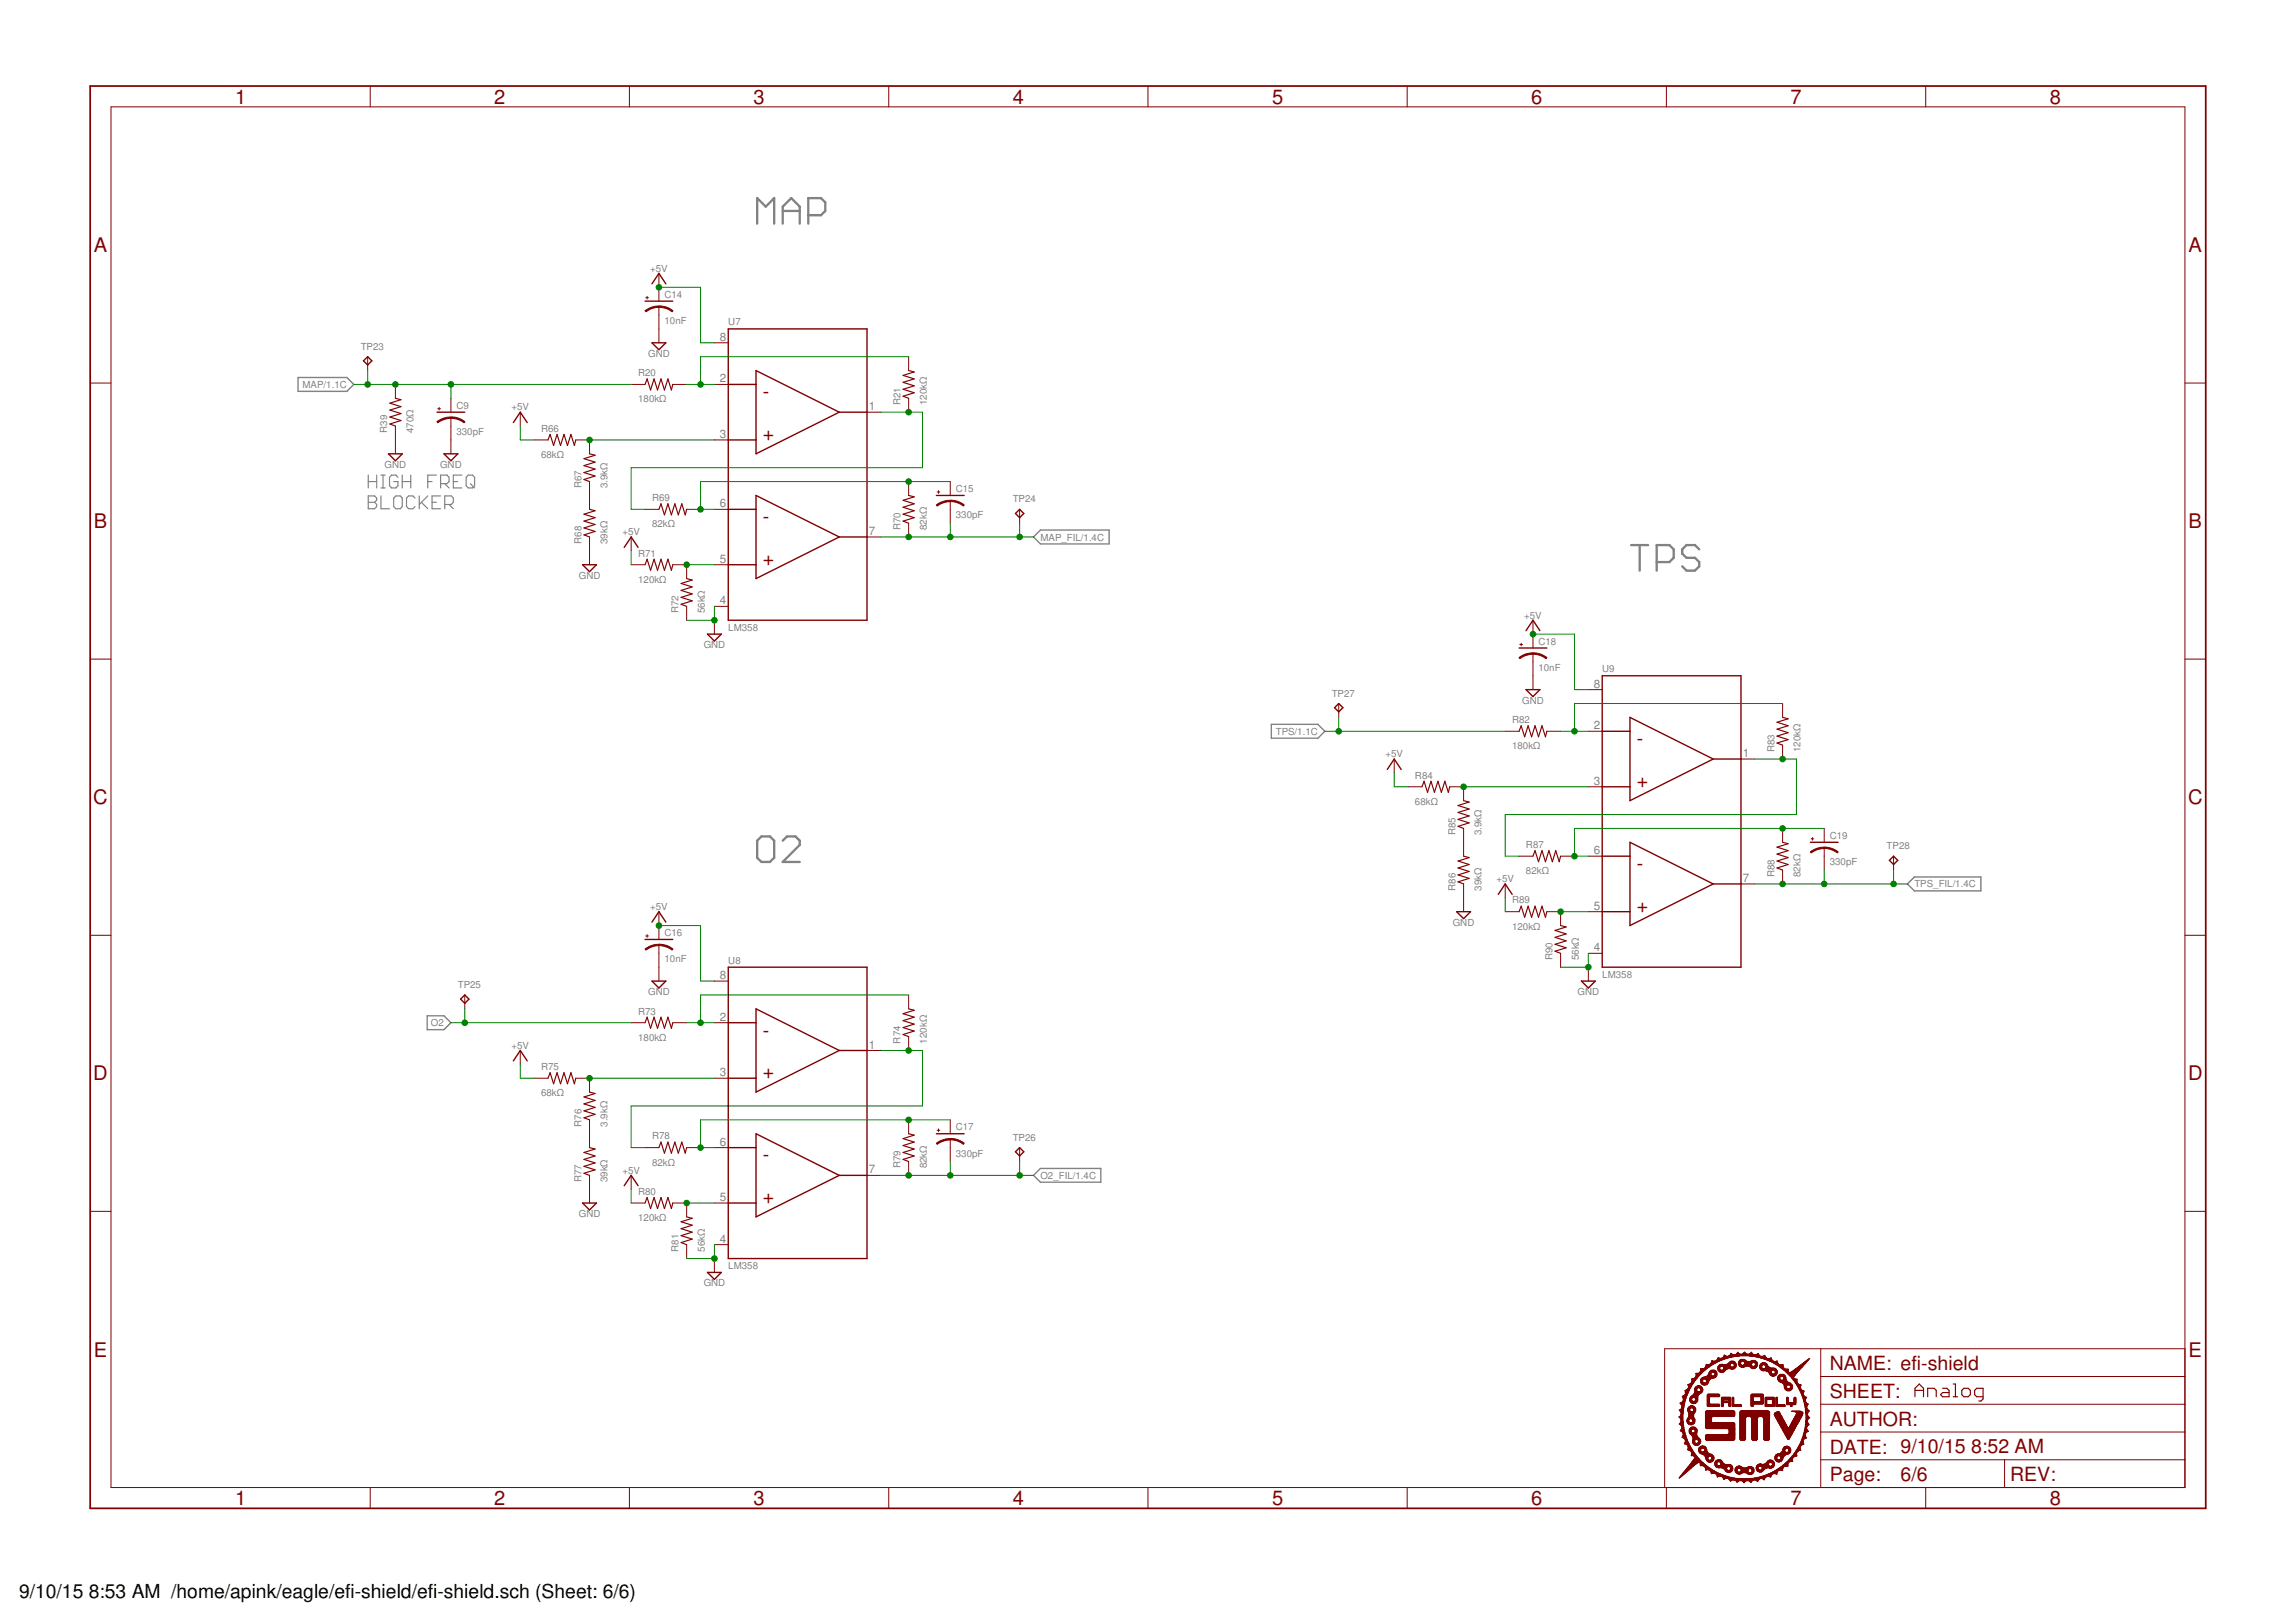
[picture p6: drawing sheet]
<svg xmlns="http://www.w3.org/2000/svg" width="420mm" height="297mm" viewBox="0 0 420 297" stroke-linecap="round" stroke-linejoin="round" font-family="sans-serif">
<defs><g id="words">
<g font-size="3.7" fill="#800000">
<text x="43" y="18.9">1</text>
<text x="90.5" y="18.9">2</text>
<text x="138" y="18.9">3</text>
<text x="185.4" y="18.9">4</text>
<text x="232.9" y="18.9">5</text>
<text x="280.3" y="18.9">6</text>
<text x="327.8" y="18.9">7</text>
<text x="375.3" y="18.9">8</text>
<text x="17.2" y="46.1">A</text>
<text x="400.7" y="46.1">A</text>
<text x="17.2" y="96.7">B</text>
<text x="400.7" y="96.7">B</text>
<text x="17.1" y="147.2">C</text>
<text x="400.6" y="147.2">C</text>
<text x="17.1" y="197.7">D</text>
<text x="400.6" y="197.7">D</text>
<text x="17.2" y="248.3">E</text>
<text x="400.7" y="248.3">E</text>
<text x="43" y="275.4">1</text>
<text x="90.5" y="275.4">2</text>
<text x="138" y="275.4">3</text>
<text x="185.4" y="275.4">4</text>
<text x="232.9" y="275.4">5</text>
<text x="280.3" y="275.4">6</text>
<text x="327.8" y="275.4">7</text>
<text x="375.3" y="275.4">8</text>
</g>
<g font-size="3.6" fill="#800000">
<text x="139.7" y="72.9">-</text>
<text x="139.7" y="80.5">+</text>
<text x="139.7" y="95.7">-</text>
<text x="139.7" y="103.4">+</text>
<text x="299.7" y="136.4">-</text>
<text x="299.7" y="144">+</text>
<text x="299.7" y="159.2">-</text>
<text x="299.7" y="166.9">+</text>
<text x="139.7" y="189.7">-</text>
<text x="139.7" y="197.3">+</text>
<text x="139.7" y="212.6">-</text>
<text x="139.7" y="220.2">+</text>
<text x="335" y="250.8">NAME: efi-shield</text>
<text x="335" y="255.9">SHEET:</text>
<text x="335" y="260.9">AUTHOR:</text>
<text x="335" y="266">DATE: 9/10/15</text>
<text x="360.9" y="265.9">8:52 AM</text>
<text x="335" y="271.1">Page:</text>
<text x="347.9" y="271">6/6</text>
<text x="368" y="271.1">REV:</text>
</g>
<g font-size="3.5">
<text x="3.5" y="292.5">9/10/15</text>
<text x="16.3" y="292.5">8:53 AM /home/apink/eagle/efi-shield/efi-shield.sch (Sheet: 6/6)</text>
</g>
<g font-size="2.1" fill="#808080">
<text x="131.8" y="62.4">8</text>
<text x="131.8" y="70">2</text>
<text x="159.1" y="75.1">1</text>
<text x="131.8" y="80.2">3</text>
<text x="131.8" y="92.9">6</text>
<text x="159.1" y="97.9">7</text>
<text x="131.8" y="103">5</text>
<text x="131.8" y="110.6">4</text>
<text x="291.8" y="125.9">8</text>
<text x="291.8" y="133.5">2</text>
<text x="291.8" y="143.6">3</text>
<text x="319.1" y="138.6">1</text>
<text x="291.8" y="156.3">6</text>
<text x="319.1" y="161.4">7</text>
<text x="291.8" y="166.5">5</text>
<text x="131.8" y="179.2">8</text>
<text x="291.8" y="174.1">4</text>
<text x="131.8" y="186.8">2</text>
<text x="159.1" y="191.9">1</text>
<text x="131.8" y="197">3</text>
<text x="131.8" y="209.7">6</text>
<text x="159.1" y="214.8">7</text>
<text x="131.8" y="219.8">5</text>
<text x="131.8" y="227.4">4</text>
</g>
<g font-size="1.8" fill="#808080">
<text x="119" y="49.7">+5V</text>
<text x="121.7" y="59.3">10nF</text>
<text x="121.7" y="54.5">C14</text>
<text x="133.3" y="59.6">U7</text>
<text x="66" y="64">TP23</text>
<text x="118.7" y="65.3">GND</text>
<text x="55.4" y="71">MAP/1.1C</text>
<text x="116.8" y="68.9">R20</text>
<text x="83.6" y="74.8">C9</text>
<text x="93.6" y="75.1">+5V</text>
<text x="116.8" y="73.7">180kΩ</text>
<text x="164.9" y="74.2" transform="rotate(-90 164.9 74.2)">R21</text>
<text x="169.7" y="74.2" transform="rotate(-90 169.7 74.2)">120kΩ</text>
<text x="70.9" y="79.2" transform="rotate(-90 70.9 79.2)">R39</text>
<text x="75.7" y="79.2" transform="rotate(-90 75.7 79.2)">470Ω</text>
<text x="83.6" y="79.6">330pF</text>
<text x="99.1" y="83.8">68kΩ</text>
<text x="99.1" y="79">R66</text>
<text x="70.4" y="85.6">GND</text>
<text x="80.6" y="85.6">GND</text>
<text x="106.4" y="89.4" transform="rotate(-90 106.4 89.4)">R67</text>
<text x="111.2" y="89.4" transform="rotate(-90 111.2 89.4)">3.9kΩ</text>
<text x="119.4" y="91.7">R69</text>
<text x="175" y="94.9">330pF</text>
<text x="175" y="90">C15</text>
<text x="185.4" y="91.9">TP24</text>
<text x="106.4" y="99.6" transform="rotate(-90 106.4 99.6)">R68</text>
<text x="111.2" y="99.6" transform="rotate(-90 111.2 99.6)">39kΩ</text>
<text x="113.9" y="98">+5V</text>
<text x="116.8" y="101.9">R71</text>
<text x="119.4" y="96.5">82kΩ</text>
<text x="164.9" y="97" transform="rotate(-90 164.9 97)">R70</text>
<text x="169.7" y="97" transform="rotate(-90 169.7 97)">82kΩ</text>
<text x="190.5" y="98.9">MAP_FIL/1.4C</text>
<text x="106" y="105.9">GND</text>
<text x="116.8" y="106.7">120kΩ</text>
<text x="124.2" y="112.3" transform="rotate(-90 124.2 112.3)">R72</text>
<text x="129" y="112.3" transform="rotate(-90 129 112.3)">56kΩ</text>
<text x="279" y="113.2">+5V</text>
<text x="128.8" y="118.6">GND</text>
<text x="133.3" y="115.4">LM358</text>
<text x="281.7" y="118">C18</text>
<text x="281.7" y="122.8">10nF</text>
<text x="293.3" y="123">U9</text>
<text x="243.8" y="127.5">TP27</text>
<text x="278.7" y="128.8">GND</text>
<text x="233.6" y="134.5">TPS/1.1C</text>
<text x="276.8" y="137.1">180kΩ</text>
<text x="276.8" y="132.3">R82</text>
<text x="324.9" y="137.7" transform="rotate(-90 324.9 137.7)">R83</text>
<text x="329.7" y="137.7" transform="rotate(-90 329.7 137.7)">120kΩ</text>
<text x="253.6" y="138.6">+5V</text>
<text x="259.1" y="142.5">R84</text>
<text x="259.1" y="147.3">68kΩ</text>
<text x="266.4" y="152.9" transform="rotate(-90 266.4 152.9)">R85</text>
<text x="271.2" y="152.9" transform="rotate(-90 271.2 152.9)">3.9kΩ</text>
<text x="279.4" y="155.2">R87</text>
<text x="335" y="153.5">C19</text>
<text x="345.4" y="155.4">TP28</text>
<text x="274" y="161.5">+5V</text>
<text x="279.4" y="160">82kΩ</text>
<text x="324.9" y="160.5" transform="rotate(-90 324.9 160.5)">R88</text>
<text x="329.7" y="160.5" transform="rotate(-90 329.7 160.5)">82kΩ</text>
<text x="335" y="158.3">330pF</text>
<text x="119" y="166.5">+5V</text>
<text x="266.4" y="163" transform="rotate(-90 266.4 163)">R86</text>
<text x="271.2" y="163" transform="rotate(-90 271.2 163)">39kΩ</text>
<text x="276.8" y="165.4">R89</text>
<text x="350.5" y="162.4">TPS_FIL/1.4C</text>
<text x="121.7" y="171.3">C16</text>
<text x="266" y="169.4">GND</text>
<text x="276.8" y="170.2">120kΩ</text>
<text x="121.7" y="176.1">10nF</text>
<text x="133.3" y="176.4">U8</text>
<text x="284.2" y="175.7" transform="rotate(-90 284.2 175.7)">R90</text>
<text x="289" y="175.7" transform="rotate(-90 289 175.7)">56kΩ</text>
<text x="293.3" y="178.9">LM358</text>
<text x="83.8" y="180.8">TP25</text>
<text x="116.8" y="185.7">R73</text>
<text x="118.7" y="182.1">GND</text>
<text x="288.8" y="182.1">GND</text>
<text x="78.9" y="187.8">O2</text>
<text x="93.6" y="191.9">+5V</text>
<text x="116.8" y="190.5">180kΩ</text>
<text x="164.9" y="191" transform="rotate(-90 164.9 191)">R74</text>
<text x="169.7" y="191" transform="rotate(-90 169.7 191)">120kΩ</text>
<text x="99.1" y="195.8">R75</text>
<text x="99.1" y="200.6">68kΩ</text>
<text x="106.4" y="206.2" transform="rotate(-90 106.4 206.2)">R76</text>
<text x="111.2" y="206.2" transform="rotate(-90 111.2 206.2)">3.9kΩ</text>
<text x="119.4" y="208.5">R78</text>
<text x="175" y="206.9">C17</text>
<text x="185.4" y="208.8">TP26</text>
<text x="113.9" y="214.8">+5V</text>
<text x="119.4" y="213.3">82kΩ</text>
<text x="164.9" y="213.8" transform="rotate(-90 164.9 213.8)">R79</text>
<text x="169.7" y="213.8" transform="rotate(-90 169.7 213.8)">82kΩ</text>
<text x="175" y="211.7">330pF</text>
<text x="190.5" y="215.7">O2_FIL/1.4C</text>
<text x="106.4" y="216.4" transform="rotate(-90 106.4 216.4)">R77</text>
<text x="111.2" y="216.4" transform="rotate(-90 111.2 216.4)">39kΩ</text>
<text x="116.8" y="218.7">R80</text>
<text x="106" y="222.7">GND</text>
<text x="116.8" y="223.5">120kΩ</text>
<text x="124.2" y="229.1" transform="rotate(-90 124.2 229.1)">R81</text>
<text x="129" y="229.1" transform="rotate(-90 129 229.1)">56kΩ</text>
<text x="133.3" y="232.2">LM358</text>
<text x="128.8" y="235.4">GND</text>
</g>
</g></defs>
<path d="M143.3 38.6h3.1M148 39.4h2.3l.8-.8v-1.6l-.8-.7h-2.3v4.6M138.6 40.9v-4.6l1.6 1.5 1.5-1.5v4.6M143.3 40.9v-3.1l1.6-1.5 1.5 1.5v3.1M298.6 99.8h3.1M300.2 99.8v4.6M303.3 102.9h2.3l.8-.8v-1.6l-.8-.7h-2.3v4.6M311.1 100.5l-.8-.7h-1.5l-.8 .7v.8l.8 .8h1.5l.8 .8v.8l-.8 .7h-1.5l-.8-.7M139.4 153.1h1.5l.8 .8v3.1l-.8 .8h-1.5l-.8-.8v-3.1zM143.3 153.9l.8-.8h1.5l.8 .8v.7l-3.1 3.2h3.1" fill="none" stroke="#808080" stroke-width=".42"/>
<g fill="none" stroke="#808080" stroke-width=".21">
<path d="M67.4 87v2.3M67.4 90.8h1.2l.4 .4v.3l-.4 .4 .4 .4v.4l-.4 .4h-1.2zM67.4 88.1h1.6M67.4 91.9h1.2M69 87v2.3M69.7 89.3h.8M69.7 87h.8M69.7 90.8v2.3h1.6M70.1 87v2.3M72.1 91.2l.4-.4h.8l.3 .4v1.5l-.3 .4h-.8l-.4-.4zM72.9 87.4l-.4-.4h-.8l-.4 .4v1.5l.4 .4h.8l.4-.4v-.8h-.8M73.6 88.1h1.6"/>
<path d="M73.6 87v2.3M75.2 87v2.3M76 91.2l-.4-.4h-.8l-.4 .4v1.5l.4 .4h.8l.4-.4M76.8 90.8v2.3M77.2 91.9l1.1 1.2M78.3 88.1h.8M78.3 90.8l-1.5 1.5M79.1 91.9h.8M79.9 87h-1.6v2.3M80.7 88.5h1.1l.4-.4v-.7l-.4-.4h-1.1v2.3M80.7 90.8h-1.6v2.3h1.6M81.4 88.5l.8 .8"/>
<path d="M81.4 92.3h1.2l.4-.4v-.7l-.4-.4h-1.2v2.3M82.2 92.3l.8 .8M83 88.1h.8M84.6 87h-1.6v2.3h1.6M85.7 87h.8l.4 .4v1.5l-.4 .4h-.8l-.4-.4v-1.5zM86.1 88.5l.8 .8"/>
</g>
<path d="M54.6 69.1h8.9l1.3 1.3-1.3 1.2h-8.9zM189.2 98.3l1.3-1.3h12.6v2.5h-12.6zM232.7 132.6h8.6l1.2 1.2-1.2 1.3h-8.6zM349.2 161.8l1.3-1.3h12.1v2.5h-12.1zM78.2 185.9h3.1l1.2 1.3-1.2 1.2h-3.1zM189.2 215.1l1.3-1.3h11v2.6h-11z" fill="none" stroke="#808080" stroke-width=".25"/>
<g fill="none" stroke="#800000" stroke-width=".21">
<path d="M72.4 72.9l1 .3-2 .6 2 .6-2 .7 2 .6-2 .6 2 .7-2 .6 1 .4M118.1 70.4l.4-1.1 .6 2.1 .6-2.1 .7 2.1 .6-2.1 .6 2.1 .7-2.1 .6 2.1 .3-1M166.3 67.8l1.1 .3-2.1 .6 2.1 .6-2.1 .7 2.1 .6-2.1 .6 2.1 .7-2.1 .6 1 .4M100.3 80.5l.4-1 .6 2 .7-2 .6 2 .7-2 .6 2 .6-2 .7 2 .2-1M107.9 83.1l1 .2-2 .6 2 .7-2 .6 2 .7-2 .6 2 .6-2 .7 1 .3M107.9 93.2l1 .3-2 .6 2 .6-2 .7 2 .6-2 .6 2 .7-2 .6 1 .4M120.6 93.2l.4-1 .6 2 .7-2 .6 2 .6-2 .7 2 .6-2 .7 2 .2-1M166.3 90.7l1.1 .2-2.1 .7 2.1 .6-2.1 .6 2.1 .7-2.1 .6 2.1 .6-2.1 .7 1 .4M118.1 103.4l.4-1.1 .6 2.1 .6-2.1 .7 2.1 .6-2.1 .6 2.1 .7-2.1 .6 2.1 .3-1M125.7 105.9l1 .3-2 .6 2 .6-2 .7 2 .6-2 .6 2 .7-2 .6 1 .4M278.1 133.8l.4-1 .6 2.1 .7-2.1 .6 2.1 .6-2.1 .7 2.1 .6-2.1 .6 2.1 .3-1.1M326.3 131.3l1.1 .3-2.1 .6 2.1 .6-2.1 .7 2.1 .6-2.1 .6 2.1 .7-2.1 .6 1 .4"/>
<path d="M260.3 144l.4-1 .6 2 .7-2 .6 2 .6-2 .7 2 .6-2 .7 2 .2-1M267.9 146.5l1.1 .3-2.1 .6 2.1 .7-2.1 .6 2.1 .6-2.1 .7 2.1 .6-2.1 .6 1 .4M267.9 156.7l1.1 .3-2.1 .6 2.1 .6-2.1 .7 2.1 .6-2.1 .6 2.1 .7-2.1 .6 1 .4M280.6 156.7l.4-1 .7 2 .6-2 .6 2 .7-2 .6 2 .6-2 .7 2 .2-1M326.3 154.2l1.1 .2-2.1 .6 2.1 .7-2.1 .6 2.1 .7-2.1 .6 2.1 .6-2.1 .7 1 .3M278.1 166.9l.4-1.1 .6 2.1 .7-2.1 .6 2.1 .6-2.1 .7 2.1 .6-2.1 .6 2.1 .3-1M285.7 169.4l1 .3-2 .6 2 .6-2 .7 2 .6-2 .6 2 .7-2 .6 1 .4M100.3 197.3l.4-1 .6 2.1 .7-2.1 .6 2.1 .7-2.1 .6 2.1 .6-2.1 .7 2.1 .2-1.1M107.9 199.9l1 .2-2 .7 2 .6-2 .6 2 .7-2 .6 2 .6-2 .7 1 .4M118.1 187.2l.4-1 .6 2 .6-2 .7 2 .6-2 .6 2 .7-2 .6 2 .3-1M166.3 184.6l1.1 .3-2.1 .6 2.1 .7-2.1 .6 2.1 .6-2.1 .7 2.1 .6-2.1 .6 1 .4M107.9 210l1 .3-2 .6 2 .7-2 .6 2 .6-2 .7 2 .6-2 .6 1 .4"/>
<path d="M120.6 210l.4-1 .6 2.1 .7-2.1 .6 2.1 .6-2.1 .7 2.1 .6-2.1 .7 2.1 .2-1.1M166.3 207.5l1.1 .3-2.1 .6 2.1 .6-2.1 .7 2.1 .6-2.1 .6 2.1 .7-2.1 .6 1 .4M118.1 220.2l.4-1 .6 2 .6-2 .7 2 .6-2 .6 2 .7-2 .6 2 .3-1M125.7 222.7l1 .3-2 .6 2 .6-2 .7 2 .6-2 .6 2 .7-2 .6 1 .4M350.6 255.6v-1.5l.8-.8 .7 .8v1.5M350.6 254.5h1.5M352.9 255.6v-1.5h1.2l.4 .4v1.1M355.6 254.1h.8l.4 .4v1.1h-1.2l-.3-.4 .3-.3h1.2M357.6 255.6h.8M357.6 253.3h.4v2.3M359.5 254.1h.8l.4 .4v.7l-.4 .4h-.8l-.3-.4v-.7zM363.1 255.6h-1.2l-.4-.4v-.7l.4-.4h1.2v1.9l-.4 .4h-.4"/>
</g>
<g fill="none" stroke="#800000" stroke-width=".25">
<path d="M118.1 55.1h5.1M119.4 51.9l1.2-1.9 1.3 1.9M66.5 66l.8-.7 .8 .7-.8 .8zM80 75.4h5.1M94 77.3l1.2-1.9 1.3 1.9M119.4 62.7h2.5l-1.3 1.3zM133.3 70.4h5.1M133.3 60.2h25.4v53.3h-25.4zM138.4 67.8l15.2 7.6-15.2 7.7zM153.6 75.4h5.1M71.1 83.1h2.6l-1.3 1.2zM81.3 83.1h2.5l-1.3 1.2z"/>
<path d="M133.3 80.5h5.1M133.3 93.2h5.1M138.4 90.7l15.2 7.6-15.2 7.6zM153.6 98.3h5.1M171.4 90.7h5.1M185.9 94l.8-.8 .7 .8-.7 .7zM106.7 103.4h2.5l-1.3 1.2zM114.3 100.2l1.2-1.9 1.3 1.9M129.5 116.1h2.6l-1.3 1.2zM133.3 103.4h5.1M278.1 118.6h5.1M279.4 115.4l1.2-1.9 1.3 1.9"/>
<path d="M245.1 128.8l.8 .7-.8 .8-.8-.8zM279.4 126.2h2.5l-1.3 1.3zM293.3 123.7h25.4v53.3h-25.4zM293.3 133.8h5.1M298.4 131.3l15.2 7.6-15.2 7.6zM313.6 138.9h5.1M254 140.8l1.2-1.9 1.3 1.9M293.3 144h5.1M293.3 156.7h5.1M298.4 154.2l15.2 7.6-15.2 7.6zM331.4 154.2h5.1M345.9 157.5l.8-.8 .7 .8-.7 .7z"/>
<path d="M118.1 171.9h5.1M119.4 168.8l1.2-1.9 1.3 1.9M119.4 179.6h2.5l-1.3 1.2zM133.3 177h25.4v53.3h-25.4zM266.7 166.9h2.5l-1.3 1.2zM274.3 163.7l1.3-1.9 1.2 1.9M289.5 179.6h2.6l-1.3 1.2zM293.3 166.9h5.1M313.6 161.8h5.1M84.3 182.9l.8-.8 .8 .8-.8 .7zM94 194.2l1.2-1.9 1.3 1.9M133.3 187.2h5.1"/>
<path d="M133.3 197.3h5.1M138.4 184.6l15.2 7.7-15.2 7.6zM153.6 192.3h5.1M114.3 217l1.2-1.9 1.3 1.9M133.3 210h5.1M138.4 207.5l15.2 7.6-15.2 7.6zM153.6 215.1h5.1M171.4 207.5h5.1M185.9 210.8l.8-.8 .7 .8-.7 .8zM106.7 220.2h2.5l-1.3 1.2zM129.5 232.9h2.6l-1.3 1.2zM133.3 220.2h5.1"/>
</g>
<g fill="none" stroke="#800000" stroke-width=".18">
<path d="M20.3 19.6h379.7v252.6h-379.7zM67.8 15.7v3.9M115.2 15.7v3.9M162.7 15.7v3.9M210.2 15.7v3.9M257.6 15.7v3.9M305.1 15.7v3.9M352.6 15.7v3.9M118.2 54.5h.5M118.5 54.2v.5M120.6 50v5.1M120.6 56.1v6.6"/>
<path d="M16.5 70.1h3.8M67.3 65.3v2.5M72.4 70.4v2.5M72.4 78v5.1M80.1 74.8h.5M80.4 74.5v.6M82.5 72.9v2.5M82.5 76.5v6.6M95.2 75.4v2.6M115.5 70.4h2.6M123.2 70.4h2.5M130.8 62.7h2.5"/>
<path d="M130.8 70.4h2.5M158.7 75.4h2.6M166.3 65.3v2.5M166.3 72.9v2.5M400 70.1h3.8M97.8 80.5h2.5M105.4 80.5h2.5v2.6M107.9 88.1v5.1M107.9 98.3v5.1M115.5 98.3v2.5M118.1 93.2h2.5M125.7 93.2h2.5"/>
<path d="M130.8 80.5h2.5M130.8 93.2h2.5M158.7 98.3h2.6M166.3 88.1v2.6M166.3 95.8v2.5M171.6 90h.5M171.8 89.8v.5M174 88.1v2.6M174 91.7v4.1M186.7 93.2v2.6M115.5 103.4h2.6M123.2 103.4h2.5v2.5"/>
<path d="M125.7 111v2.5M130.8 111h2.5M130.8 103.4h2.5M130.8 113.5v2.6M278.2 118h.5M278.5 117.7v.5M280.6 113.5v5.1M280.6 119.6v6.6M16.5 120.6h3.8M245.1 128.8v2.5M255.2 138.9v2.6M275.6 133.8h2.5"/>
<path d="M283.2 133.8h2.5M290.8 126.2h2.5M290.8 133.8h2.5M318.7 138.9h2.6M326.3 128.8v2.5M326.3 136.4v2.5M400 120.6h3.8M257.8 144h2.5M265.4 144h2.5v2.5M267.9 151.6v5.1M278.1 156.7h2.5M285.7 156.7h2.5"/>
<path d="M290.8 144h2.5M290.8 156.7h2.5M326.3 151.6v2.6M326.3 159.2v2.6M331.6 153.5h.5M331.8 153.3v.5M334 151.6v2.6M334 155.2v4M346.7 156.7v2.5M16.5 171.2h3.8M118.2 171.3h.5M118.5 171v.6"/>
<path d="M120.6 166.9v5M120.6 173v6.6M130.8 179.6h2.5M267.9 161.8v5.1M275.6 166.9h2.5M275.6 161.8v2.5M283.2 166.9h2.5v2.5M285.7 174.5v2.5M290.8 174.5h2.5M290.8 166.9h2.5M290.8 177v2.6M318.7 161.8h2.6"/>
<path d="M400 171.2h3.8M85.1 182.1v2.5M95.2 192.3v2.5M97.8 197.3h2.5M105.4 197.3h2.5v2.6M115.5 187.2h2.6M123.2 187.2h2.5M130.8 197.3h2.5M130.8 187.2h2.5M158.7 192.3h2.6M166.3 182.1v2.5M166.3 189.7v2.6"/>
<path d="M107.9 205v5M107.9 215.1v5.1M115.5 215.1v2.5M118.1 210h2.5M125.7 210h2.5M130.8 210h2.5M158.7 215.1h2.6M166.3 205v2.5M166.3 212.6v2.5M171.6 206.9h.5M171.8 206.6v.5M174 205v2.5"/>
<path d="M174 208.5v4.1M186.7 210v2.6M16.5 221.7h3.8M115.5 220.2h2.6M123.2 220.2h2.5v2.5M125.7 227.8v2.5M130.8 230.3v2.6M130.8 227.8h2.5M130.8 220.2h2.5M400 221.7h3.8M333.3 257h66.7M333.3 251.9h66.7"/>
<path d="M333.3 246.8v25.4M400 246.8h-95.2v25.4M67.8 272.2v3.9M115.2 272.2v3.9M162.7 272.2v3.9M210.2 272.2v3.9M257.6 272.2v3.9M305.1 272.2v3.9M333.3 267.2h66.7M333.3 262.1h66.7M352.6 272.2v3.9M367 267.2v5"/>
</g>
<g fill="#800000" stroke="#800000" stroke-width=".18">
<path d="M120.6 56h.3a3.9 3.9 0 0 1 2.3 .9l-.2 .2a3.8 3.8 0 0 0-2.4-.9z" fill-rule="evenodd"/>
<path d="M118.1 56.9l.2-.2a4 4 0 0 1 2.3-.7v.3a3.8 3.8 0 0 0-2.3 .8z" fill-rule="evenodd"/>
<path d="M174 91.5h.2a4.1 4.1 0 0 1 2.3 .9l-.1 .2a3.8 3.8 0 0 0-2.4-.8z" fill-rule="evenodd"/>
<path d="M171.4 92.4l1.2-.6 1.4-.2v.2l-1 .1-1.4 .7z" fill-rule="evenodd"/>
<path d="M120.6 172.8h.3a3.9 3.9 0 0 1 2.3 .9l-.2 .2-1.3-.7-1.1-.1z" fill-rule="evenodd"/>
<path d="M118.1 173.7l.2-.2a4 4 0 0 1 2.3-.7v.3a3.8 3.8 0 0 0-2.3 .8z" fill-rule="evenodd"/>
<path d="M174 208.4h.2a4.1 4.1 0 0 1 2.3 .8l-.1 .2a3.8 3.8 0 0 0-2.4-.8z" fill-rule="evenodd"/>
<path d="M171.4 209.2l1.2-.6 1.4-.2v.2l-1 .2-1.4 .6z" fill-rule="evenodd"/>
<path d="M280.6 119.5h.3a4.1 4.1 0 0 1 2.3 .9l-.2 .2a3.8 3.8 0 0 0-2.4-.9z" fill-rule="evenodd"/>
<path d="M278.1 120.4l.2-.2a4 4 0 0 1 2.3-.7v.2l-1.5 .3-.8 .5z" fill-rule="evenodd"/>
<path d="M334 155l1.3 .3 1.2 .6-.1 .2-1.4-.7-1-.1z" fill-rule="evenodd"/>
<path d="M331.4 155.9l.2-.2a4.1 4.1 0 0 1 2.4-.7v.3a3.9 3.9 0 0 0-2.4 .8z" fill-rule="evenodd"/>
<path d="M82.5 76.3h.3a3.9 3.9 0 0 1 2.3 .9l-.1 .2a3.9 3.9 0 0 0-2.5-.8z" fill-rule="evenodd"/>
<path d="M80 77.2l1.2-.7 1.3-.2v.3l-1 .1-1.3 .7z" fill-rule="evenodd"/>
</g>
<path d="M16.5 15.7h387.3v260.4h-387.3z" fill="none" stroke="#800000" stroke-width=".32"/>
<g fill="#800000" stroke="#800000" stroke-width=".18">
<path d="M319.2 271.3l.1 .1z"/>
<path d="M319.2 271.3h.2z"/>
<path d="M320.5 271.3h.1z"/>
<path d="M317.9 271.2l.2 .1z"/>
<path d="M319.2 271.2l.2 .1z"/>
<path d="M320.4 271.2l.2 .1z"/>
<path d="M317.9 271.1l.3 .1z"/>
<path d="M319.1 271.1l.4 .1z"/>
<path d="M320.4 271.1l.3 .1z"/>
<path d="M317.9 271.1h.4z"/>
<path d="M319 271.1h.6z"/>
<path d="M320.3 271.1h.4z"/>
<path d="M321.7 271.1h.1z"/>
<path d="M316.7 271l.2 .1z"/>
<path d="M317.8 271l.6 .1z"/>
<path d="M318.9 271l.8 .1z"/>
<path d="M320.2 271l.6 .1z"/>
<path d="M321.6 271l.2 .1z"/>
<path d="M316.7 271h.3z"/>
<path d="M317.8 271h3z"/>
<path d="M321.6 271h.3z"/>
<path d="M316.7 270.9h.4z"/>
<path d="M317.6 270.9h3.4z"/>
<path d="M321.4 270.9h.5z"/>
<path d="M316.7 270.8l5.2 .1z"/>
<path d="M316.6 270.8h5.4z"/>
<path d="M322.9 270.8h.1z"/>
<path d="M315.5 270.7h.2z"/>
<path d="M316.5 270.7h5.6z"/>
<path d="M322.8 270.7h.2z"/>
<path d="M315.5 270.6l.3 .1z"/>
<path d="M316.4 270.6l5.8 .1z"/>
<path d="M322.7 270.6l.4 .1z"/>
<path d="M315.5 270.6h.5z"/>
<path d="M316.3 270.6h1.9z"/>
<path d="M320.5 270.6h2.6z"/>
<path d="M315.5 270.5l2.2 .1z"/>
<path d="M321.1 270.5l2 .1z"/>
<path d="M307.4 270.4l.1 .1z"/>
<path d="M315.5 270.4l1.8 .1z"/>
<path d="M321.4 270.4l1.7 .1z"/>
<path d="M307.5 270.4h.1z"/>
<path d="M315.4 270.4h1.7z"/>
<path d="M321.8 270.4h1.4z"/>
<path d="M307.5 270.3l.2 .1z"/>
<path d="M315.3 270.3l1.4 .1z"/>
<path d="M322.1 270.3l1.2 .1z"/>
<path d="M307.6 270.3h.2z"/>
<path d="M314.4 270.3h.1z"/>
<path d="M315.3 270.3h1.2z"/>
<path d="M322.3 270.3h1.1z"/>
<path d="M324 270.3h.2z"/>
<path d="M307.6 270.2h.2z"/>
<path d="M314.4 270.2h.3z"/>
<path d="M315.2 270.2h1.1z"/>
<path d="M322.5 270.2h1.2z"/>
<path d="M323.7 270.2h.5z"/>
<path d="M307.7 270.1l.2 .1z"/>
<path d="M314.4 270.1l1.6 .1z"/>
<path d="M322.7 270.1l1.5 .1z"/>
<path d="M307.7 270.1h.3z"/>
<path d="M314.3 270.1h1.5z"/>
<path d="M322.9 270.1h1.4z"/>
<path d="M307.8 270h.3z"/>
<path d="M314.3 270h1.3z"/>
<path d="M323.1 270h1.2z"/>
<path d="M307.8 269.9l.3 .1z"/>
<path d="M314.3 269.9l1.2 .1z"/>
<path d="M323.3 269.9l1 .1z"/>
<path d="M307.9 269.9h.3z"/>
<path d="M314.3 269.9h1z"/>
<path d="M323.5 269.9h.9z"/>
<path d="M307.9 269.8l.4 .1z"/>
<path d="M314.2 269.8l.9 .1z"/>
<path d="M320.1 269.8l.6 .1z"/>
<path d="M323.6 269.8l.9 .1z"/>
<path d="M308 269.7l.4 .1z"/>
<path d="M314.1 269.7l.9 .1z"/>
<path d="M318.2 269.7l.4 .1z"/>
<path d="M320 269.7l.8 .1z"/>
<path d="M323.7 269.7l.8 .1z"/>
<path d="M325.2 269.7l.1 .1z"/>
<path d="M308 269.7h.5z"/>
<path d="M313.3 269.7h.1z"/>
<path d="M314 269.7h.8z"/>
<path d="M318 269.7h.8z"/>
<path d="M319.9 269.7h.9z"/>
<path d="M323.9 269.7h.9z"/>
<path d="M324.9 269.7h.4z"/>
<path d="M308.1 269.6l.4 .1z"/>
<path d="M313.3 269.6l1.4 .1z"/>
<path d="M317.9 269.6l1 .1z"/>
<path d="M319.8 269.6l1.1 .1z"/>
<path d="M324 269.6l1.3 .1z"/>
<path d="M308.1 269.6h.5z"/>
<path d="M313.2 269.6h1.4z"/>
<path d="M317.9 269.6h1.1z"/>
<path d="M319.7 269.6h1.3z"/>
<path d="M324.2 269.6h1.1z"/>
<path d="M308.2 269.5h.5z"/>
<path d="M313.2 269.5h1.2z"/>
<path d="M317.8 269.5h2.6z"/>
<path d="M320.4 269.5h.7z"/>
<path d="M324.3 269.5h1.1z"/>
<path d="M308.2 269.4l.5 .1z"/>
<path d="M313.2 269.4l1.1 .1z"/>
<path d="M316.2 269.4l.5 .1z"/>
<path d="M317.8 269.4l2.4 .1z"/>
<path d="M320.6 269.4l.4 .1z"/>
<path d="M324.4 269.4l1 .1z"/>
<path d="M308.3 269.4h.5z"/>
<path d="M313.2 269.4h1z"/>
<path d="M316.1 269.4h.8z"/>
<path d="M317.7 269.4h.5z"/>
<path d="M318.5 269.4h1.6z"/>
<path d="M320.7 269.4h.4z"/>
<path d="M322 269.4h.5z"/>
<path d="M324.5 269.4h.9z"/>
<path d="M308.4 269.3h.5z"/>
<path d="M313.2 269.3h.9z"/>
<path d="M316 269.3h1z"/>
<path d="M317.7 269.3h.4z"/>
<path d="M318.6 269.3h1.4z"/>
<path d="M320.7 269.3h.4z"/>
<path d="M321.9 269.3h.7z"/>
<path d="M324.7 269.3h.7z"/>
<path d="M308.4 269.2l.5 .1z"/>
<path d="M313.2 269.2l.7 .1z"/>
<path d="M315.9 269.2l1.2 .1z"/>
<path d="M317.7 269.2l.4 .1z"/>
<path d="M318.7 269.2l1.3 .1z"/>
<path d="M320.7 269.2l.4 .1z"/>
<path d="M321.8 269.2l.9 .1z"/>
<path d="M324.8 269.2l.7 .1z"/>
<path d="M308.4 269.2h.7z"/>
<path d="M313.1 269.2h.8z"/>
<path d="M315.9 269.2h1.2z"/>
<path d="M317.6 269.2h.5z"/>
<path d="M318.7 269.2h1.3z"/>
<path d="M320.7 269.2h.4z"/>
<path d="M321.7 269.2h1z"/>
<path d="M324.9 269.2h.6z"/>
<path d="M308.5 269.1l.6 .1z"/>
<path d="M313 269.1l.8 .1z"/>
<path d="M315.8 269.1l1.3 .1z"/>
<path d="M317.6 269.1l.5 .1z"/>
<path d="M318.8 269.1l1.2 .1z"/>
<path d="M320.7 269.1l.4 .1z"/>
<path d="M321.6 269.1l1.2 .1z"/>
<path d="M325.1 269.1l.6 .1z"/>
<path d="M326.3 269.1l.1 .1z"/>
<path d="M308.5 269l.7 .1z"/>
<path d="M312.9 269l.7 .1z"/>
<path d="M315.8 269l.5 .1z"/>
<path d="M316.7 269l.5 .1z"/>
<path d="M317.6 269l.4 .1z"/>
<path d="M318.8 269l1.2 .1z"/>
<path d="M320.7 269l.4 .1z"/>
<path d="M321.6 269l1.3 .1z"/>
<path d="M325.1 269l.8 .1z"/>
<path d="M326.1 269l.2 .1z"/>
<path d="M308.6 269h.6z"/>
<path d="M312.2 269h.3z"/>
<path d="M312.7 269h.8z"/>
<path d="M315.8 269h.4z"/>
<path d="M316.7 269h.5z"/>
<path d="M317.6 269h.4z"/>
<path d="M318.8 269h1.2z"/>
<path d="M320.7 269h.4z"/>
<path d="M321.6 269h.5z"/>
<path d="M322.4 269h.5z"/>
<path d="M325.2 269h1.1z"/>
<path d="M308.7 268.9l.6 .1z"/>
<path d="M312.2 268.9l1.2 .1z"/>
<path d="M315.7 268.9l.4 .1z"/>
<path d="M316.8 268.9l.4 .1z"/>
<path d="M317.6 268.9l.5 .1z"/>
<path d="M318.7 268.9l1.4 .1z"/>
<path d="M320.7 268.9l.4 .1z"/>
<path d="M321.6 268.9l.4 .1z"/>
<path d="M322.5 268.9l.5 .1z"/>
<path d="M325.3 268.9l1 .1z"/>
<path d="M308.7 268.9h.7z"/>
<path d="M312.2 268.9h1.1z"/>
<path d="M315.7 268.9h.4z"/>
<path d="M316.8 268.9h.4z"/>
<path d="M317.6 268.9h.5z"/>
<path d="M318.7 268.9h1.4z"/>
<path d="M320.6 268.9h.5z"/>
<path d="M321.6 268.9h.3z"/>
<path d="M322.5 268.9h.6z"/>
<path d="M325.4 268.9h1z"/>
<path d="M308.7 268.8h.8z"/>
<path d="M312.2 268.8h1z"/>
<path d="M315.6 268.8h.5z"/>
<path d="M316.9 268.8h.3z"/>
<path d="M317.7 268.8h.4z"/>
<path d="M318.6 268.8h1.6z"/>
<path d="M320.5 268.8h.6z"/>
<path d="M321.5 268.8h.4z"/>
<path d="M322.6 268.8h.5z"/>
<path d="M325.5 268.8h.9z"/>
<path d="M308.8 268.7l.8 .1z"/>
<path d="M312.2 268.7l.9 .1z"/>
<path d="M315.5 268.7l.6 .1z"/>
<path d="M316.9 268.7l.3 .1z"/>
<path d="M317.7 268.7l.5 .1z"/>
<path d="M318.6 268.7l2.4 .1z"/>
<path d="M321.5 268.7l.4 .1z"/>
<path d="M322.6 268.7l.7 .1z"/>
<path d="M325.6 268.7l.8 .1z"/>
<path d="M308.9 268.7h.7z"/>
<path d="M312.2 268.7h.8z"/>
<path d="M315.3 268.7h.8z"/>
<path d="M316.9 268.7h.3z"/>
<path d="M317.7 268.7h3.3z"/>
<path d="M321.5 268.7h.4z"/>
<path d="M322.6 268.7h.8z"/>
<path d="M323.9 268.7h.4z"/>
<path d="M325.7 268.7h.8z"/>
<path d="M308.9 268.6h.8z"/>
<path d="M312.2 268.6h.7z"/>
<path d="M314.5 268.6h.4z"/>
<path d="M315 268.6h1.2z"/>
<path d="M316.8 268.6h.4z"/>
<path d="M317.8 268.6h1.4z"/>
<path d="M319.7 268.6h1.3z"/>
<path d="M321.5 268.6h.4z"/>
<path d="M322.6 268.6h1.9z"/>
<path d="M325.8 268.6h.7z"/>
<path d="M309 268.5l.8 .1z"/>
<path d="M312.2 268.5l.6 .1z"/>
<path d="M314.3 268.5l1.8 .1z"/>
<path d="M316.8 268.5l.4 .1z"/>
<path d="M317.8 268.5l1.2 .1z"/>
<path d="M319.8 268.5l1.1 .1z"/>
<path d="M321.5 268.5l.4 .1z"/>
<path d="M322.6 268.5l2 .1z"/>
<path d="M325.9 268.5l.6 .1z"/>
<path d="M309 268.5h.8z"/>
<path d="M312.1 268.5h.6z"/>
<path d="M314.2 268.5h2z"/>
<path d="M316.7 268.5h.5z"/>
<path d="M317.9 268.5h1z"/>
<path d="M320 268.5h.8z"/>
<path d="M321.5 268.5h.4z"/>
<path d="M322.6 268.5h2.1z"/>
<path d="M326 268.5h.6z"/>
<path d="M309.1 268.4l.8 .1z"/>
<path d="M312 268.4l.7 .1z"/>
<path d="M314.1 268.4l2.2 .1z"/>
<path d="M316.6 268.4l.6 .1z"/>
<path d="M317.9 268.4l.9 .1z"/>
<path d="M320.1 268.4l.6 .1z"/>
<path d="M321.6 268.4l.3 .1z"/>
<path d="M322.5 268.4l2.2 .1z"/>
<path d="M326.1 268.4l.5 .1z"/>
<path d="M309.1 268.4h.9z"/>
<path d="M312 268.4h.6z"/>
<path d="M314.1 268.4h3z"/>
<path d="M318.1 268.4h.6z"/>
<path d="M321.6 268.4h.5z"/>
<path d="M322.5 268.4h2.2z"/>
<path d="M326.2 268.4h.5z"/>
<path d="M309.2 268.3h.9z"/>
<path d="M311.8 268.3h.7z"/>
<path d="M314.1 268.3h3z"/>
<path d="M318.3 268.3h.2z"/>
<path d="M321.6 268.3h2.4z"/>
<path d="M324.3 268.3h.5z"/>
<path d="M326.3 268.3h1z"/>
<path d="M309.2 268.2l.9 .1z"/>
<path d="M311.3 268.2l.2 .1z"/>
<path d="M311.7 268.2l.7 .1z"/>
<path d="M314 268.2l.6 .1z"/>
<path d="M314.8 268.2l2.3 .1z"/>
<path d="M321.6 268.2l2.3 .1z"/>
<path d="M324.4 268.2l.4 .1z"/>
<path d="M326.3 268.2l1 .1z"/>
<path d="M309.3 268.2h.9z"/>
<path d="M311.3 268.2h1z"/>
<path d="M313.9 268.2h.6z"/>
<path d="M314.9 268.2h2.1z"/>
<path d="M321.7 268.2h2.1z"/>
<path d="M324.4 268.2h.4z"/>
<path d="M326.4 268.2h.9z"/>
<path d="M309.3 268.1h.9z"/>
<path d="M311.3 268.1h.9z"/>
<path d="M313.9 268.1h.5z"/>
<path d="M315 268.1h1.9z"/>
<path d="M321.8 268.1h2z"/>
<path d="M324.5 268.1h.4z"/>
<path d="M326.5 268.1h.8z"/>
<path d="M309.4 268l1 .1z"/>
<path d="M311.3 268l.9 .1z"/>
<path d="M313.9 268l.4 .1z"/>
<path d="M315 268l1.8 .1z"/>
<path d="M321.8 268l2 .1z"/>
<path d="M324.5 268l.4 .1z"/>
<path d="M326.6 268l.7 .1z"/>
<path d="M309.4 268h1.1z"/>
<path d="M311.3 268h.8z"/>
<path d="M313.9 268h.4z"/>
<path d="M315 268h.8z"/>
<path d="M321.9 268h.7z"/>
<path d="M322.8 268h1z"/>
<path d="M324.5 268h.4z"/>
<path d="M326.6 268h.7z"/>
<path d="M309.5 267.9h1z"/>
<path d="M311.3 267.9h.7z"/>
<path d="M313.9 267.9h.4z"/>
<path d="M315 267.9h.7z"/>
<path d="M322.1 267.9h.3z"/>
<path d="M323.1 267.9h.7z"/>
<path d="M324.5 267.9h.4z"/>
<path d="M326.7 267.9h.6z"/>
<path d="M309.5 267.8l1.1 .1z"/>
<path d="M311.3 267.8l.7 .1z"/>
<path d="M313.9 267.8l.4 .1z"/>
<path d="M315 267.8l.6 .1z"/>
<path d="M323.2 267.8l.6 .1z"/>
<path d="M324.5 267.8l.4 .1z"/>
<path d="M326.8 267.8l.5 .1z"/>
<path d="M309.6 267.8h1.1z"/>
<path d="M311.2 267.8h.7z"/>
<path d="M313.9 267.8h.4z"/>
<path d="M315 267.8h.5z"/>
<path d="M323.3 267.8h.5z"/>
<path d="M324.4 267.8h.4z"/>
<path d="M326.8 267.8h.6z"/>
<path d="M309.6 267.7l1.2 .1z"/>
<path d="M311.2 267.7l.6 .1z"/>
<path d="M313.9 267.7l.4 .1z"/>
<path d="M315 267.7l.4 .1z"/>
<path d="M323.3 267.7l.5 .1z"/>
<path d="M324.4 267.7l.4 .1z"/>
<path d="M326.9 267.7l.5 .1z"/>
<path d="M309.7 267.7h1.2z"/>
<path d="M311.2 267.7h.6z"/>
<path d="M313.9 267.7h.5z"/>
<path d="M315 267.7h.4z"/>
<path d="M323.4 267.7h.5z"/>
<path d="M324.3 267.7h.5z"/>
<path d="M327 267.7h.4z"/>
<path d="M309.7 267.6h1.3z"/>
<path d="M311.1 267.6h.6z"/>
<path d="M312.9 267.6h.3z"/>
<path d="M313.9 267.6h.6z"/>
<path d="M314.9 267.6h.5z"/>
<path d="M323.5 267.6h1.3z"/>
<path d="M327 267.6h.5z"/>
<path d="M309.8 267.5l1.8 .1z"/>
<path d="M312.7 267.5l.7 .1z"/>
<path d="M314 267.5l.6 .1z"/>
<path d="M314.8 267.5l.5 .1z"/>
<path d="M323.5 267.5l1.2 .1z"/>
<path d="M325.4 267.5l.5 .1z"/>
<path d="M327.2 267.5l.5 .1z"/>
<path d="M309.8 267.5h1.7z"/>
<path d="M312.6 267.5h.9z"/>
<path d="M314.1 267.5h1.2z"/>
<path d="M323.5 267.5h1.2z"/>
<path d="M325.3 267.5h.7z"/>
<path d="M327.2 267.5h.6z"/>
<path d="M309.9 267.4h1.5z"/>
<path d="M312.5 267.4h1.1z"/>
<path d="M314.1 267.4h1.2z"/>
<path d="M323.6 267.4h1.1z"/>
<path d="M325.2 267.4h.9z"/>
<path d="M327.3 267.4h.9z"/>
<path d="M309.9 267.3l1.5 .1z"/>
<path d="M312.5 267.3l1.1 .1z"/>
<path d="M314.1 267.3l1.1 .1z"/>
<path d="M323.7 267.3l.8 .1z"/>
<path d="M325.1 267.3l1.1 .1z"/>
<path d="M327.3 267.3l.8 .1z"/>
<path d="M309.9 267.3h1.4z"/>
<path d="M312.4 267.3h1.3z"/>
<path d="M314.2 267.3h.9z"/>
<path d="M323.8 267.3h.7z"/>
<path d="M325.1 267.3h1.1z"/>
<path d="M327.4 267.3h.8z"/>
<path d="M310 267.2l1.3 .1z"/>
<path d="M312.4 267.2l.5 .1z"/>
<path d="M313.1 267.2l.6 .1z"/>
<path d="M314.3 267.2l.8 .1z"/>
<path d="M323.9 267.2l.4 .1z"/>
<path d="M325.1 267.2l1.1 .1z"/>
<path d="M327.4 267.2l.8 .1z"/>
<path d="M310.1 267.1l1.1 .1z"/>
<path d="M312.4 267.1l.4 .1z"/>
<path d="M313.2 267.1l.6 .1z"/>
<path d="M314.5 267.1l.4 .1z"/>
<path d="M325 267.1l.5 .1z"/>
<path d="M325.8 267.1l.5 .1z"/>
<path d="M327.5 267.1l.7 .1z"/>
<path d="M310.1 267.1h1z"/>
<path d="M312.4 267.1h.3z"/>
<path d="M313.3 267.1h.4z"/>
<path d="M325 267.1h.4z"/>
<path d="M325.9 267.1h.5z"/>
<path d="M327.6 267.1h.5z"/>
<path d="M310.1 267l1 .1z"/>
<path d="M312.3 267l.4 .1z"/>
<path d="M313.4 267l.4 .1z"/>
<path d="M324.9 267l.5 .1z"/>
<path d="M325.9 267l.5 .1z"/>
<path d="M327.6 267l.5 .1z"/>
<path d="M310.2 267h.8z"/>
<path d="M312.3 267h.4z"/>
<path d="M313.4 267h.4z"/>
<path d="M324.9 267h.4z"/>
<path d="M326 267h.4z"/>
<path d="M327.7 267h.5z"/>
<path d="M310.2 266.9h.8z"/>
<path d="M312.3 266.9h.4z"/>
<path d="M313.4 266.9h.4z"/>
<path d="M324.9 266.9h.4z"/>
<path d="M326 266.9h.4z"/>
<path d="M327.7 266.9h.5z"/>
<path d="M310.3 266.8l.6 .1z"/>
<path d="M312.3 266.8l.4 .1z"/>
<path d="M313.4 266.8l.4 .1z"/>
<path d="M324.9 266.8l.4 .1z"/>
<path d="M326 266.8l.4 .1z"/>
<path d="M327.8 266.8l.4 .1z"/>
<path d="M310.3 266.8h.6z"/>
<path d="M312.2 266.8h.5z"/>
<path d="M313.4 266.8h.4z"/>
<path d="M324.9 266.8h.4z"/>
<path d="M326 266.8h.4z"/>
<path d="M327.9 266.8h.4z"/>
<path d="M310.3 266.7h.5z"/>
<path d="M312.2 266.7h.5z"/>
<path d="M313.4 266.7h.4z"/>
<path d="M324.9 266.7h.4z"/>
<path d="M326 266.7h.5z"/>
<path d="M327.9 266.7h.4z"/>
<path d="M310.3 266.6l.5 .1z"/>
<path d="M312.2 266.6l.5 .1z"/>
<path d="M313.3 266.6l.4 .1z"/>
<path d="M324.9 266.6l.4 .1z"/>
<path d="M326 266.6l.5 .1z"/>
<path d="M328 266.6l.4 .1z"/>
<path d="M310.2 266.6h.5z"/>
<path d="M312.2 266.6h.6z"/>
<path d="M313.2 266.6h.6z"/>
<path d="M324.9 266.6h.5z"/>
<path d="M325.9 266.6h.7z"/>
<path d="M328 266.6h.5z"/>
<path d="M310.1 266.5l.5 .1z"/>
<path d="M312.2 266.5l.8 .1z"/>
<path d="M313.1 266.5l.7 .1z"/>
<path d="M325 266.5l.4 .1z"/>
<path d="M325.9 266.5l.7 .1z"/>
<path d="M328 266.5l.7 .1z"/>
<path d="M310 266.4l.6 .1z"/>
<path d="M312.1 266.4l1.6 .1z"/>
<path d="M325 266.4l.5 .1z"/>
<path d="M325.8 266.4l.8 .1z"/>
<path d="M328.1 266.4l.9 .1z"/>
<path d="M309.6 266.4h1z"/>
<path d="M312 266.4h1.6z"/>
<path d="M325.1 266.4h1.6z"/>
<path d="M328.2 266.4h.8z"/>
<path d="M309.6 266.3l.9 .1z"/>
<path d="M312 266.3l1.5 .1z"/>
<path d="M325.1 266.3l1.7 .1z"/>
<path d="M328.2 266.3l.7 .1z"/>
<path d="M309.6 266.3h.8z"/>
<path d="M311.9 266.3h1.6z"/>
<path d="M325.1 266.3h1.8z"/>
<path d="M328.3 266.3h.6z"/>
<path d="M309.7 266.2h.8z"/>
<path d="M311.8 266.2h1.6z"/>
<path d="M325.2 266.2h1.9z"/>
<path d="M328.4 266.2h.5z"/>
<path d="M309.7 266.1l.7 .1z"/>
<path d="M311.7 266.1l1.6 .1z"/>
<path d="M325.3 266.1l2 .1z"/>
<path d="M328.4 266.1l.5 .1z"/>
<path d="M309.7 266.1h.6z"/>
<path d="M311.5 266.1h1.5z"/>
<path d="M325.4 266.1h2.1z"/>
<path d="M328.4 266.1h.5z"/>
<path d="M309.7 266h.5z"/>
<path d="M311.3 266h1.6z"/>
<path d="M325.8 266h1.8z"/>
<path d="M328.5 266h.4z"/>
<path d="M309.7 265.9l.5 .1z"/>
<path d="M311.2 265.9l1.6 .1z"/>
<path d="M325.9 265.9l1.7 .1z"/>
<path d="M328.5 265.9l.4 .1z"/>
<path d="M309.7 265.9h.5z"/>
<path d="M311.1 265.9h1.6z"/>
<path d="M326 265.9h1.7z"/>
<path d="M328.5 265.9h.5z"/>
<path d="M309.7 265.8l.4 .1z"/>
<path d="M311.1 265.8l1.6 .1z"/>
<path d="M326.1 265.8l1.7 .1z"/>
<path d="M328.6 265.8l.4 .1z"/>
<path d="M309.6 265.7l.4 .1z"/>
<path d="M311.1 265.7l1.5 .1z"/>
<path d="M326.1 265.7l.8 .1z"/>
<path d="M327.3 265.7l.5 .1z"/>
<path d="M328.7 265.7l.4 .1z"/>
<path d="M309.6 265.7h.4z"/>
<path d="M311 265.7h.6z"/>
<path d="M311.8 265.7h.8z"/>
<path d="M326.2 265.7h.7z"/>
<path d="M327.4 265.7h.4z"/>
<path d="M328.7 265.7h.4z"/>
<path d="M309.6 265.6l.4 .1z"/>
<path d="M311 265.6l.4 .1z"/>
<path d="M312 265.6l.5 .1z"/>
<path d="M326.3 265.6l.5 .1z"/>
<path d="M327.4 265.6l.4 .1z"/>
<path d="M328.7 265.6l.5 .1z"/>
<path d="M309.5 265.6h.4z"/>
<path d="M311 265.6h.4z"/>
<path d="M312 265.6h.5z"/>
<path d="M326.3 265.6h.5z"/>
<path d="M327.5 265.6h.4z"/>
<path d="M328.7 265.6h.5z"/>
<path d="M309.4 265.5h.5z"/>
<path d="M311 265.5h.4z"/>
<path d="M312 265.5h.5z"/>
<path d="M326.3 265.5h.4z"/>
<path d="M327.5 265.5h.4z"/>
<path d="M328.8 265.5h.6z"/>
<path d="M309.3 265.4l.6 .1z"/>
<path d="M311 265.4l.3 .1z"/>
<path d="M312.1 265.4l.4 .1z"/>
<path d="M326.3 265.4l.4 .1z"/>
<path d="M327.5 265.4l.4 .1z"/>
<path d="M328.9 265.4l.8 .1z"/>
<path d="M309.1 265.4h.8z"/>
<path d="M311 265.4h.3z"/>
<path d="M312.1 265.4h.4z"/>
<path d="M326.3 265.4h.4z"/>
<path d="M327.5 265.4h.4z"/>
<path d="M328.9 265.4h.8z"/>
<path d="M308.9 265.3h.9z"/>
<path d="M311 265.3h.3z"/>
<path d="M312.1 265.3h.4z"/>
<path d="M326.4 265.3h.4z"/>
<path d="M327.5 265.3h.4z"/>
<path d="M328.9 265.3h.7z"/>
<path d="M309 265.2l.8 .1z"/>
<path d="M311 265.2l.4 .1z"/>
<path d="M312 265.2l.5 .1z"/>
<path d="M326.4 265.2l.4 .1z"/>
<path d="M327.5 265.2l.4 .1z"/>
<path d="M329 265.2l.6 .1z"/>
<path d="M309 265.2h.8z"/>
<path d="M311 265.2h.4z"/>
<path d="M312 265.2h.4z"/>
<path d="M326.4 265.2h.5z"/>
<path d="M327.4 265.2h.4z"/>
<path d="M329 265.2h.6z"/>
<path d="M309.1 265.1l.6 .1z"/>
<path d="M311 265.1l.4 .1z"/>
<path d="M312 265.1l.4 .1z"/>
<path d="M326.5 265.1l.5 .1z"/>
<path d="M327.3 265.1l.5 .1z"/>
<path d="M329.1 265.1l.5 .1z"/>
<path d="M309.1 265l.6 .1z"/>
<path d="M311 265l.5 .1z"/>
<path d="M311.9 265l.5 .1z"/>
<path d="M326.5 265l1.3 .1z"/>
<path d="M329.1 265l.5 .1z"/>
<path d="M309.1 265h.5z"/>
<path d="M311 265h1.3z"/>
<path d="M326.5 265h1.2z"/>
<path d="M329.1 265h.4z"/>
<path d="M309.1 264.9l.5 .1z"/>
<path d="M311.1 264.9l1.3 .1z"/>
<path d="M326.5 264.9l1.2 .1z"/>
<path d="M329.2 264.9l.4 .1z"/>
<path d="M309.1 264.9h.5z"/>
<path d="M311.1 264.9h1.2z"/>
<path d="M326.6 264.9h1z"/>
<path d="M329.2 264.9h.4z"/>
<path d="M309.1 264.8h.4z"/>
<path d="M311.2 264.8h1z"/>
<path d="M326.6 264.8h.9z"/>
<path d="M329.2 264.8h.4z"/>
<path d="M309.1 264.7l.4 .1z"/>
<path d="M311.3 264.7l.9 .1z"/>
<path d="M326.8 264.7l.6 .1z"/>
<path d="M329.2 264.7l.4 .1z"/>
<path d="M309 264.7h.4z"/>
<path d="M311.4 264.7h.6z"/>
<path d="M327 264.7h.3z"/>
<path d="M329.3 264.7h.4z"/>
<path d="M309 264.6h.4z"/>
<path d="M311.7 264.6h.1z"/>
<path d="M329.4 264.6h.3z"/>
<path d="M308.9 264.5l.5 .1z"/>
<path d="M329.4 264.5l.4 .1z"/>
<path d="M308.9 264.5h.5z"/>
<path d="M310.3 264.5h.6z"/>
<path d="M329.4 264.5h.4z"/>
<path d="M308.9 264.4l.4 .1z"/>
<path d="M310.2 264.4l.8 .1z"/>
<path d="M329.4 264.4l.5 .1z"/>
<path d="M308.7 264.4h.6z"/>
<path d="M310.1 264.4h1z"/>
<path d="M329.4 264.4h.7z"/>
<path d="M308.6 264.3h.6z"/>
<path d="M310.1 264.3h1z"/>
<path d="M329.5 264.3h.8z"/>
<path d="M308.4 264.2l.8 .1z"/>
<path d="M310 264.2l1.2 .1z"/>
<path d="M329.6 264.2l.6 .1z"/>
<path d="M308.4 264.2h.8z"/>
<path d="M309.9 264.2h1.4z"/>
<path d="M329.6 264.2h.6z"/>
<path d="M308.4 264.1h.8z"/>
<path d="M309.9 264.1h.6z"/>
<path d="M310.8 264.1h.5z"/>
<path d="M329.6 264.1h.5z"/>
<path d="M308.5 264l.6 .1z"/>
<path d="M309.9 264l.4 .1z"/>
<path d="M310.8 264l.5 .1z"/>
<path d="M329.6 264l.5 .1z"/>
<path d="M308.5 264h.6z"/>
<path d="M309.9 264h.4z"/>
<path d="M310.9 264h.4z"/>
<path d="M329.6 264h.5z"/>
<path d="M308.5 263.9h.5z"/>
<path d="M309.9 263.9h.4z"/>
<path d="M311 263.9h.3z"/>
<path d="M329.7 263.9h.4z"/>
<path d="M308.5 263.8l.6 .1z"/>
<path d="M309.9 263.8l.4 .1z"/>
<path d="M311 263.8l.4 .1z"/>
<path d="M329.7 263.8l.4 .1z"/>
<path d="M308.5 263.8h.5z"/>
<path d="M309.9 263.8h.4z"/>
<path d="M311 263.8h.4z"/>
<path d="M329.8 263.8h.3z"/>
<path d="M308.5 263.7l.5 .1z"/>
<path d="M309.9 263.7l.4 .1z"/>
<path d="M311 263.7l.4 .1z"/>
<path d="M329.8 263.7l.3 .1z"/>
<path d="M308.5 263.7h.4z"/>
<path d="M309.9 263.7h.4z"/>
<path d="M310.9 263.7h.4z"/>
<path d="M329.8 263.7h.3z"/>
<path d="M308.5 263.6h.4z"/>
<path d="M309.9 263.6h.4z"/>
<path d="M310.9 263.6h.4z"/>
<path d="M312.4 263.6h5z"/>
<path d="M318.7 263.6h.6z"/>
<path d="M320.9 263.6h.7z"/>
<path d="M323.1 263.6h.6z"/>
<path d="M329.8 263.6h.3z"/>
<path d="M308.5 263.5l.4 .1z"/>
<path d="M309.9 263.5l.4 .1z"/>
<path d="M310.8 263.5l.5 .1z"/>
<path d="M312.4 263.5l5.1 .1z"/>
<path d="M318.6 263.5l.8 .1z"/>
<path d="M320.8 263.5l.8 .1z"/>
<path d="M323 263.5l.8 .1z"/>
<path d="M329.8 263.5l.4 .1z"/>
<path d="M308.5 263.5h.4z"/>
<path d="M309.9 263.5h.6z"/>
<path d="M310.8 263.5h.5z"/>
<path d="M312.2 263.5h5.4z"/>
<path d="M318.6 263.5h.9z"/>
<path d="M320.7 263.5h1z"/>
<path d="M322.9 263.5h1z"/>
<path d="M329.9 263.5h.3z"/>
<path d="M308.5 263.4h.4z"/>
<path d="M309.9 263.4h1.4z"/>
<path d="M312.2 263.4h5.4z"/>
<path d="M318.5 263.4h1z"/>
<path d="M320.7 263.4h1.1z"/>
<path d="M322.9 263.4h1z"/>
<path d="M327.3 263.4h.2z"/>
<path d="M329.9 263.4h.4z"/>
<path d="M308.4 263.3l.4 .1z"/>
<path d="M309.9 263.3l1.3 .1z"/>
<path d="M312.2 263.3l5.4 .1z"/>
<path d="M318.5 263.3l1.1 .1z"/>
<path d="M320.7 263.3l1 .1z"/>
<path d="M322.9 263.3l1 .1z"/>
<path d="M327.3 263.3l.3 .1z"/>
<path d="M329.9 263.3l.4 .1z"/>
<path d="M308.4 263.3h.4z"/>
<path d="M309.9 263.3h1.2z"/>
<path d="M312.2 263.3h5.4z"/>
<path d="M318.5 263.3h1.1z"/>
<path d="M320.7 263.3h1z"/>
<path d="M322.9 263.3h1.1z"/>
<path d="M327.2 263.3h.4z"/>
<path d="M329.9 263.3h.6z"/>
<path d="M308.3 263.2h.5z"/>
<path d="M309.9 263.2h1.2z"/>
<path d="M312.2 263.2h5.4z"/>
<path d="M318.5 263.2h1.1z"/>
<path d="M320.7 263.2h1z"/>
<path d="M322.9 263.2h1.1z"/>
<path d="M327.2 263.2h.4z"/>
<path d="M329.9 263.2h.7z"/>
<path d="M308.2 263.1l.5 .1z"/>
<path d="M309.9 263.1l1.1 .1z"/>
<path d="M312.2 263.1l5.4 .1z"/>
<path d="M318.5 263.1l1.1 .1z"/>
<path d="M320.7 263.1l1 .1z"/>
<path d="M322.9 263.1l1.1 .1z"/>
<path d="M327.2 263.1l.5 .1z"/>
<path d="M329.9 263.1l.9 .1z"/>
<path d="M308 263.1h.7z"/>
<path d="M309.9 263.1h1z"/>
<path d="M312.2 263.1h5.4z"/>
<path d="M318.5 263.1h1.1z"/>
<path d="M320.7 263.1h1z"/>
<path d="M322.9 263.1h1.1z"/>
<path d="M327.2 263.1h.5z"/>
<path d="M330 263.1h.7z"/>
<path d="M307.9 263l.8 .1z"/>
<path d="M309.9 263l1 .1z"/>
<path d="M312.2 263l5.4 .1z"/>
<path d="M318.5 263l1.1 .1z"/>
<path d="M320.7 263l1 .1z"/>
<path d="M322.9 263l1.1 .1z"/>
<path d="M327.1 263l.7 .1z"/>
<path d="M330 263l.6 .1z"/>
<path d="M308 263h.7z"/>
<path d="M309.9 263h.9z"/>
<path d="M312.2 263h5.4z"/>
<path d="M318.5 263h1.1z"/>
<path d="M320.7 263h1z"/>
<path d="M322.9 263h1.1z"/>
<path d="M327 263h.8z"/>
<path d="M330.1 263h.5z"/>
<path d="M308 262.9h.7z"/>
<path d="M309.9 262.9h.9z"/>
<path d="M312.2 262.9h5.4z"/>
<path d="M318.5 262.9h1.1z"/>
<path d="M320.7 262.9h1z"/>
<path d="M322.9 262.9h1.1z"/>
<path d="M327 262.9h.8z"/>
<path d="M330.1 262.9h.5z"/>
<path d="M308 262.8l.7 .1z"/>
<path d="M309.8 262.8l.9 .1z"/>
<path d="M312.2 262.8l5.4 .1z"/>
<path d="M318.5 262.8l1.1 .1z"/>
<path d="M320.7 262.8l1 .1z"/>
<path d="M322.9 262.8l1.1 .1z"/>
<path d="M327 262.8l.9 .1z"/>
<path d="M330.1 262.8l.4 .1z"/>
<path d="M308.1 262.8h.6z"/>
<path d="M309.8 262.8h.9z"/>
<path d="M312.2 262.8h5.4z"/>
<path d="M318.5 262.8h1.1z"/>
<path d="M320.7 262.8h1z"/>
<path d="M322.9 262.8h1.1z"/>
<path d="M327 262.8h.9z"/>
<path d="M330.1 262.8h.4z"/>
<path d="M308.1 262.7h.5z"/>
<path d="M309.8 262.7h.9z"/>
<path d="M312.2 262.7h5.4z"/>
<path d="M318.5 262.7h1.1z"/>
<path d="M320.7 262.7h1z"/>
<path d="M322.9 262.7h1.1z"/>
<path d="M326.9 262.7h1z"/>
<path d="M330.1 262.7h.4z"/>
<path d="M308.1 262.6l.5 .1z"/>
<path d="M309.7 262.6l.9 .1z"/>
<path d="M312.3 262.6l5.3 .1z"/>
<path d="M318.5 262.6l1.1 .1z"/>
<path d="M320.7 262.6l1 .1z"/>
<path d="M322.9 262.6l1.1 .1z"/>
<path d="M326.8 262.6l1.2 .1z"/>
<path d="M330.1 262.6l.4 .1z"/>
<path d="M308.2 262.6h.4z"/>
<path d="M309.6 262.6h1z"/>
<path d="M312.4 262.6h5.2z"/>
<path d="M318.5 262.6h1.1z"/>
<path d="M320.7 262.6h1z"/>
<path d="M322.9 262.6h1.1z"/>
<path d="M326.8 262.6h1.2z"/>
<path d="M330.1 262.6h.4z"/>
<path d="M308.2 262.5l.3 .1z"/>
<path d="M309.6 262.5l1 .1z"/>
<path d="M316.2 262.5l1.4 .1z"/>
<path d="M318.5 262.5l1.1 .1z"/>
<path d="M320.7 262.5l1 .1z"/>
<path d="M322.9 262.5l1.1 .1z"/>
<path d="M326.8 262.5l1.2 .1z"/>
<path d="M330.2 262.5l.3 .1z"/>
<path d="M308.2 262.4l.3 .1z"/>
<path d="M309.4 262.4l1.2 .1z"/>
<path d="M316.4 262.4l1.2 .1z"/>
<path d="M318.5 262.4l1.1 .1z"/>
<path d="M320.7 262.4l1 .1z"/>
<path d="M322.9 262.4l1.1 .1z"/>
<path d="M326.8 262.4l1.3 .1z"/>
<path d="M330.2 262.4l.3 .1z"/>
<path d="M308.1 262.4h.4z"/>
<path d="M309.4 262.4h1.2z"/>
<path d="M316.5 262.4h1.1z"/>
<path d="M318.5 262.4h1.1z"/>
<path d="M320.7 262.4h1z"/>
<path d="M322.9 262.4h1.1z"/>
<path d="M326.7 262.4h1.4z"/>
<path d="M330.2 262.4h.3z"/>
<path d="M308.1 262.3l.4 .1z"/>
<path d="M309.4 262.3l1.2 .1z"/>
<path d="M316.5 262.3l1.1 .1z"/>
<path d="M318.5 262.3l1.1 .1z"/>
<path d="M320.7 262.3l1 .1z"/>
<path d="M322.9 262.3l1.1 .1z"/>
<path d="M326.7 262.3l1.4 .1z"/>
<path d="M330.3 262.3l.3 .1z"/>
<path d="M308.1 262.3h.4z"/>
<path d="M309.3 262.3h1.3z"/>
<path d="M316.5 262.3h1.1z"/>
<path d="M318.5 262.3h1.1z"/>
<path d="M320.7 262.3h1z"/>
<path d="M322.9 262.3h1.1z"/>
<path d="M326.6 262.3h1.6z"/>
<path d="M330.3 262.3h.3z"/>
<path d="M308.1 262.2h.4z"/>
<path d="M309.3 262.2h.4z"/>
<path d="M310.1 262.2h.5z"/>
<path d="M316.5 262.2h1.1z"/>
<path d="M318.5 262.2h1.1z"/>
<path d="M320.7 262.2h1z"/>
<path d="M322.9 262.2h1.1z"/>
<path d="M326.6 262.2h1.6z"/>
<path d="M330.3 262.2h.3z"/>
<path d="M308 262.1l.5 .1z"/>
<path d="M309.2 262.1l.5 .1z"/>
<path d="M310.3 262.1l.4 .1z"/>
<path d="M316.5 262.1l1.1 .1z"/>
<path d="M318.5 262.1l1.1 .1z"/>
<path d="M320.7 262.1l1 .1z"/>
<path d="M322.9 262.1l1.1 .1z"/>
<path d="M326.6 262.1l1.6 .1z"/>
<path d="M330.3 262.1l.4 .1z"/>
<path d="M308 262.1h.4z"/>
<path d="M309.2 262.1h.5z"/>
<path d="M310.3 262.1h.4z"/>
<path d="M316.5 262.1h1.1z"/>
<path d="M318.5 262.1h1.1z"/>
<path d="M320.7 262.1h1z"/>
<path d="M322.9 262.1h1.1z"/>
<path d="M326.6 262.1h1.7z"/>
<path d="M330.3 262.1h.5z"/>
<path d="M307.9 262h.5z"/>
<path d="M309.2 262h.4z"/>
<path d="M310.3 262h.4z"/>
<path d="M316.5 262h1.1z"/>
<path d="M318.5 262h1.1z"/>
<path d="M320.7 262h1z"/>
<path d="M322.9 262h1.1z"/>
<path d="M326.5 262h1.8z"/>
<path d="M330.3 262h.6z"/>
<path d="M307.8 261.9l.6 .1z"/>
<path d="M309.2 261.9l.4 .1z"/>
<path d="M310.3 261.9l.4 .1z"/>
<path d="M316.5 261.9l1.1 .1z"/>
<path d="M318.5 261.9l1.1 .1z"/>
<path d="M320.7 261.9l1 .1z"/>
<path d="M322.9 261.9l1.1 .1z"/>
<path d="M326.5 261.9l1.9 .1z"/>
<path d="M330.3 261.9l.8 .1z"/>
<path d="M307.7 261.9h.7z"/>
<path d="M309.2 261.9h.4z"/>
<path d="M310.3 261.9h.4z"/>
<path d="M316.5 261.9h1.1z"/>
<path d="M318.5 261.9h1.1z"/>
<path d="M320.7 261.9h1z"/>
<path d="M322.9 261.9h1.1z"/>
<path d="M326.5 261.9h1.9z"/>
<path d="M330.3 261.9h.7z"/>
<path d="M307.6 261.8l.8 .1z"/>
<path d="M309.2 261.8l.4 .1z"/>
<path d="M310.3 261.8l.4 .1z"/>
<path d="M316.5 261.8l1.1 .1z"/>
<path d="M318.5 261.8l1.1 .1z"/>
<path d="M320.7 261.8l1 .1z"/>
<path d="M322.9 261.8l1.1 .1z"/>
<path d="M326.4 261.8l2 .1z"/>
<path d="M330.3 261.8l.7 .1z"/>
<path d="M307.7 261.7l.6 .1z"/>
<path d="M309.2 261.7l.4 .1z"/>
<path d="M310.3 261.7l.4 .1z"/>
<path d="M316.5 261.7l1.1 .1z"/>
<path d="M318.5 261.7l1.1 .1z"/>
<path d="M320.7 261.7l1 .1z"/>
<path d="M322.9 261.7l1.1 .1z"/>
<path d="M326.4 261.7l2.1 .1z"/>
<path d="M330.4 261.7l.5 .1z"/>
<path d="M307.7 261.7h.7z"/>
<path d="M309.2 261.7h.5z"/>
<path d="M310.3 261.7h.4z"/>
<path d="M316.5 261.7h1.1z"/>
<path d="M318.5 261.7h1.1z"/>
<path d="M320.7 261.7h1z"/>
<path d="M322.9 261.7h1.1z"/>
<path d="M326.3 261.7h2.2z"/>
<path d="M330.4 261.7h.5z"/>
<path d="M307.8 261.6l.5 .1z"/>
<path d="M309.2 261.6l.6 .1z"/>
<path d="M310.2 261.6l.5 .1z"/>
<path d="M316.5 261.6l1.1 .1z"/>
<path d="M318.5 261.6l1.1 .1z"/>
<path d="M320.7 261.6l1 .1z"/>
<path d="M322.9 261.6l1.1 .1z"/>
<path d="M326.3 261.6l2.2 .1z"/>
<path d="M330.4 261.6l.4 .1z"/>
<path d="M307.8 261.6h.5z"/>
<path d="M309.3 261.6h.5z"/>
<path d="M310.1 261.6h.5z"/>
<path d="M316.5 261.6h1.1z"/>
<path d="M318.5 261.6h1.1z"/>
<path d="M320.7 261.6h1z"/>
<path d="M322.9 261.6h1.1z"/>
<path d="M326.3 261.6h2.2z"/>
<path d="M330.4 261.6h.4z"/>
<path d="M307.8 261.5h.5z"/>
<path d="M309.3 261.5h1.3z"/>
<path d="M316.4 261.5h1.2z"/>
<path d="M318.5 261.5h1.1z"/>
<path d="M320.7 261.5h1z"/>
<path d="M322.9 261.5h1.1z"/>
<path d="M326.3 261.5h2.3z"/>
<path d="M330.5 261.5h.3z"/>
<path d="M307.8 261.4l.5 .1z"/>
<path d="M309.4 261.4l1.2 .1z"/>
<path d="M312.4 261.4l5.2 .1z"/>
<path d="M318.5 261.4l1.1 .1z"/>
<path d="M320.7 261.4l1 .1z"/>
<path d="M322.9 261.4l1.1 .1z"/>
<path d="M326.2 261.4l2.4 .1z"/>
<path d="M330.5 261.4l.3 .1z"/>
<path d="M307.9 261.4h.4z"/>
<path d="M309.4 261.4h1.1z"/>
<path d="M312.4 261.4h5.2z"/>
<path d="M318.5 261.4h1.1z"/>
<path d="M320.7 261.4h1z"/>
<path d="M322.9 261.4h1.1z"/>
<path d="M326.2 261.4h2.5z"/>
<path d="M330.5 261.4h.3z"/>
<path d="M307.9 261.3h.4z"/>
<path d="M309.5 261.3h.9z"/>
<path d="M312.2 261.3h5.4z"/>
<path d="M318.5 261.3h1.1z"/>
<path d="M320.7 261.3h1z"/>
<path d="M322.9 261.3h1.1z"/>
<path d="M326.1 261.3h2.6z"/>
<path d="M330.5 261.3h.3z"/>
<path d="M307.9 261.2l.4 .1z"/>
<path d="M309.6 261.2l.8 .1z"/>
<path d="M312.2 261.2l5.4 .1z"/>
<path d="M318.5 261.2l1.1 .1z"/>
<path d="M320.7 261.2l1 .1z"/>
<path d="M322.9 261.2l1.1 .1z"/>
<path d="M326.1 261.2l1.2 .1z"/>
<path d="M327.5 261.2l1.2 .1z"/>
<path d="M330.5 261.2l.3 .1z"/>
<path d="M307.9 261.2h.4z"/>
<path d="M309.7 261.2h.5z"/>
<path d="M312.2 261.2h5.4z"/>
<path d="M318.5 261.2h1.1z"/>
<path d="M320.7 261.2h1z"/>
<path d="M322.9 261.2h1.1z"/>
<path d="M326.1 261.2h1.2z"/>
<path d="M327.6 261.2h1.1z"/>
<path d="M330.5 261.2h.3z"/>
<path d="M307.8 261.1l.4 .1z"/>
<path d="M312.2 261.1l5.4 .1z"/>
<path d="M318.5 261.1l1.1 .1z"/>
<path d="M320.7 261.1l1 .1z"/>
<path d="M322.9 261.1l1.1 .1z"/>
<path d="M326 261.1l1.2 .1z"/>
<path d="M327.6 261.1l1.2 .1z"/>
<path d="M330.5 261.1l.3 .1z"/>
<path d="M307.8 261l.4 .1z"/>
<path d="M312.2 261l5.4 .1z"/>
<path d="M318.5 261l1.1 .1z"/>
<path d="M320.7 261l1 .1z"/>
<path d="M322.9 261l1.1 .1z"/>
<path d="M326 261l1.2 .1z"/>
<path d="M327.7 261l1.1 .1z"/>
<path d="M330.5 261l.3 .1z"/>
<path d="M307.8 261h.4z"/>
<path d="M312.2 261h5.4z"/>
<path d="M318.5 261h1.1z"/>
<path d="M320.7 261h1z"/>
<path d="M322.9 261h1.1z"/>
<path d="M325.9 261h1.2z"/>
<path d="M327.7 261h1.1z"/>
<path d="M330.5 261h.4z"/>
<path d="M307.8 260.9l.4 .1z"/>
<path d="M312.2 260.9l5.4 .1z"/>
<path d="M318.5 260.9l1.1 .1z"/>
<path d="M320.7 260.9l1 .1z"/>
<path d="M322.9 260.9l1.1 .1z"/>
<path d="M325.9 260.9l1.2 .1z"/>
<path d="M327.7 260.9l1.2 .1z"/>
<path d="M330.5 260.9l.4 .1z"/>
<path d="M307.7 260.9h.5z"/>
<path d="M312.2 260.9h5.4z"/>
<path d="M318.5 260.9h1.1z"/>
<path d="M320.7 260.9h1z"/>
<path d="M322.9 260.9h1.1z"/>
<path d="M325.9 260.9h1.2z"/>
<path d="M327.7 260.9h1.2z"/>
<path d="M330.5 260.9h.5z"/>
<path d="M307.7 260.8h.5z"/>
<path d="M312.2 260.8h5.4z"/>
<path d="M318.5 260.8h1.1z"/>
<path d="M320.7 260.8h1z"/>
<path d="M322.9 260.8h1.1z"/>
<path d="M325.8 260.8h1.3z"/>
<path d="M327.8 260.8h1.2z"/>
<path d="M330.5 260.8h.6z"/>
<path d="M307.7 260.7l.5 .1z"/>
<path d="M309.4 260.7l.4 .1z"/>
<path d="M312.2 260.7l5.4 .1z"/>
<path d="M318.5 260.7l1.1 .1z"/>
<path d="M320.7 260.7l1 .1z"/>
<path d="M322.9 260.7l1.1 .1z"/>
<path d="M325.8 260.7l1.2 .1z"/>
<path d="M327.8 260.7l1.2 .1z"/>
<path d="M330.5 260.7l.7 .1z"/>
<path d="M307.5 260.7h.7z"/>
<path d="M309.2 260.7h.7z"/>
<path d="M312.2 260.7h5.4z"/>
<path d="M318.5 260.7h1.1z"/>
<path d="M320.7 260.7h1z"/>
<path d="M322.9 260.7h1.1z"/>
<path d="M325.8 260.7h1.2z"/>
<path d="M327.9 260.7h1.1z"/>
<path d="M330.5 260.7h.7z"/>
<path d="M307.4 260.6h.8z"/>
<path d="M309.1 260.6h.9z"/>
<path d="M312.2 260.6h5.4z"/>
<path d="M318.5 260.6h1.1z"/>
<path d="M320.7 260.6h1z"/>
<path d="M322.9 260.6h1.1z"/>
<path d="M325.8 260.6h1.1z"/>
<path d="M327.9 260.6h1.2z"/>
<path d="M330.6 260.6h.5z"/>
<path d="M307.5 260.5l.6 .1z"/>
<path d="M309.1 260.5l1 .1z"/>
<path d="M312.2 260.5l5.4 .1z"/>
<path d="M318.5 260.5l1.1 .1z"/>
<path d="M320.7 260.5l1 .1z"/>
<path d="M322.9 260.5l1.1 .1z"/>
<path d="M325.7 260.5l1.2 .1z"/>
<path d="M327.9 260.5l1.2 .1z"/>
<path d="M330.6 260.5l.5 .1z"/>
<path d="M307.5 260.5h.7z"/>
<path d="M309 260.5h1.2z"/>
<path d="M312.2 260.5h5.4z"/>
<path d="M318.5 260.5h1.1z"/>
<path d="M320.7 260.5h1z"/>
<path d="M322.9 260.5h1.1z"/>
<path d="M325.7 260.5h1.2z"/>
<path d="M328 260.5h1.2z"/>
<path d="M330.6 260.5h.4z"/>
<path d="M307.6 260.4l.5 .1z"/>
<path d="M308.9 260.4l1.3 .1z"/>
<path d="M312.2 260.4l5.3 .1z"/>
<path d="M318.5 260.4l1.1 .1z"/>
<path d="M320.7 260.4l1 .1z"/>
<path d="M322.9 260.4l1.1 .1z"/>
<path d="M325.6 260.4l1.2 .1z"/>
<path d="M328 260.4l1.2 .1z"/>
<path d="M330.6 260.4l.4 .1z"/>
<path d="M307.7 260.3l.5 .1z"/>
<path d="M308.9 260.3l.6 .1z"/>
<path d="M309.6 260.3l.7 .1z"/>
<path d="M312.2 260.3l5.2 .1z"/>
<path d="M318.5 260.3l1.1 .1z"/>
<path d="M320.7 260.3l1 .1z"/>
<path d="M322.9 260.3l1.1 .1z"/>
<path d="M325.6 260.3l1.2 .1z"/>
<path d="M328 260.3l1.2 .1z"/>
<path d="M330.6 260.3l.4 .1z"/>
<path d="M307.7 260.3h.5z"/>
<path d="M308.9 260.3h.4z"/>
<path d="M309.8 260.3h.5z"/>
<path d="M312.2 260.3h1.2z"/>
<path d="M318.5 260.3h1.1z"/>
<path d="M320.7 260.3h1z"/>
<path d="M322.9 260.3h1.1z"/>
<path d="M325.6 260.3h1.1z"/>
<path d="M328 260.3h1.2z"/>
<path d="M330.6 260.3h.4z"/>
<path d="M307.7 260.2l.4 .1z"/>
<path d="M308.9 260.2l.3 .1z"/>
<path d="M309.8 260.2l.4 .1z"/>
<path d="M312.2 260.2l1.2 .1z"/>
<path d="M318.5 260.2l1.1 .1z"/>
<path d="M320.7 260.2l1 .1z"/>
<path d="M322.9 260.2l1.1 .1z"/>
<path d="M325.5 260.2l1.3 .1z"/>
<path d="M328.1 260.2l1.2 .1z"/>
<path d="M330.6 260.2l.3 .1z"/>
<path d="M307.7 260.2h.4z"/>
<path d="M308.9 260.2h.3z"/>
<path d="M309.9 260.2h.4z"/>
<path d="M312.2 260.2h1.1z"/>
<path d="M318.5 260.2h1.1z"/>
<path d="M320.7 260.2h1z"/>
<path d="M322.9 260.2h1.1z"/>
<path d="M325.5 260.2h1.2z"/>
<path d="M328.1 260.2h1.3z"/>
<path d="M330.6 260.2h.3z"/>
<path d="M307.7 260.1h.4z"/>
<path d="M308.8 260.1h.4z"/>
<path d="M309.9 260.1h.4z"/>
<path d="M312.2 260.1h1.1z"/>
<path d="M318.5 260.1h1.1z"/>
<path d="M320.7 260.1h1z"/>
<path d="M322.9 260.1h1.1z"/>
<path d="M325.4 260.1h1.3z"/>
<path d="M328.2 260.1h1.2z"/>
<path d="M330.6 260.1h.3z"/>
<path d="M307.7 260l.4 .1z"/>
<path d="M308.8 260l.4 .1z"/>
<path d="M309.9 260l.4 .1z"/>
<path d="M312.2 260l1.1 .1z"/>
<path d="M318.5 260l1.1 .1z"/>
<path d="M320.7 260l1 .1z"/>
<path d="M322.9 260l1.1 .1z"/>
<path d="M325.4 260l1.2 .1z"/>
<path d="M328.2 260l1.2 .1z"/>
<path d="M330.6 260l.3 .1z"/>
<path d="M307.8 260h.3z"/>
<path d="M308.8 260h.4z"/>
<path d="M309.9 260h.4z"/>
<path d="M312.2 260h1.1z"/>
<path d="M318.5 260h1.1z"/>
<path d="M320.7 260h1z"/>
<path d="M322.9 260h1.1z"/>
<path d="M325.4 260h1.2z"/>
<path d="M328.2 260h1.2z"/>
<path d="M330.6 260h.3z"/>
<path d="M307.7 259.9h.4z"/>
<path d="M308.8 259.9h.4z"/>
<path d="M309.9 259.9h.4z"/>
<path d="M312.2 259.9h1.1z"/>
<path d="M318.5 259.9h1.1z"/>
<path d="M320.7 259.9h1z"/>
<path d="M322.9 259.9h1.1z"/>
<path d="M325.4 259.9h1.2z"/>
<path d="M328.2 259.9h1.3z"/>
<path d="M330.6 259.9h.3z"/>
<path d="M307.7 259.8l.4 .1z"/>
<path d="M308.9 259.8l.3 .1z"/>
<path d="M309.9 259.8l.4 .1z"/>
<path d="M312.2 259.8l1.1 .1z"/>
<path d="M318.5 259.8l1.1 .1z"/>
<path d="M320.7 259.8l1 .1z"/>
<path d="M322.9 259.8l1.1 .1z"/>
<path d="M325.3 259.8l1.2 .1z"/>
<path d="M328.3 259.8l1.2 .1z"/>
<path d="M330.6 259.8l.3 .1z"/>
<path d="M307.7 259.8h.4z"/>
<path d="M308.9 259.8h.3z"/>
<path d="M309.8 259.8h.5z"/>
<path d="M312.2 259.8h1.1z"/>
<path d="M318.5 259.8h1.1z"/>
<path d="M320.7 259.8h1z"/>
<path d="M322.9 259.8h1.1z"/>
<path d="M325.3 259.8h1.2z"/>
<path d="M328.4 259.8h1.1z"/>
<path d="M330.6 259.8h.3z"/>
<path d="M307.7 259.7l.4 .1z"/>
<path d="M308.9 259.7l.4 .1z"/>
<path d="M309.8 259.7l.5 .1z"/>
<path d="M312.2 259.7l1.1 .1z"/>
<path d="M318.5 259.7l1.1 .1z"/>
<path d="M320.7 259.7l1 .1z"/>
<path d="M322.9 259.7l1.1 .1z"/>
<path d="M325.2 259.7l1.2 .1z"/>
<path d="M328.4 259.7l1.1 .1z"/>
<path d="M330.6 259.7l.4 .1z"/>
<path d="M307.7 259.7h.4z"/>
<path d="M308.9 259.7h.5z"/>
<path d="M309.6 259.7h.7z"/>
<path d="M312.2 259.7h1.1z"/>
<path d="M318.5 259.7h1.1z"/>
<path d="M320.7 259.7h1z"/>
<path d="M322.9 259.7h1.1z"/>
<path d="M325.2 259.7h1.2z"/>
<path d="M328.4 259.7h1.2z"/>
<path d="M330.6 259.7h.5z"/>
<path d="M307.7 259.6h.4z"/>
<path d="M308.9 259.6h1.3z"/>
<path d="M312.2 259.6h1.1z"/>
<path d="M318.5 259.6h1.1z"/>
<path d="M320.7 259.6h1z"/>
<path d="M322.9 259.6h1.1z"/>
<path d="M325.2 259.6h1.2z"/>
<path d="M328.4 259.6h1.2z"/>
<path d="M330.6 259.6h.6z"/>
<path d="M307.6 259.5l.5 .1z"/>
<path d="M309 259.5l1.2 .1z"/>
<path d="M312.2 259.5l1.1 .1z"/>
<path d="M318.5 259.5l1.1 .1z"/>
<path d="M320.7 259.5l1 .1z"/>
<path d="M322.8 259.5l1.2 .1z"/>
<path d="M325.1 259.5l1.3 .1z"/>
<path d="M328.5 259.5l1.2 .1z"/>
<path d="M330.6 259.5l.6 .1z"/>
<path d="M307.5 259.5h.6z"/>
<path d="M309.1 259.5h1z"/>
<path d="M312.2 259.5h1.1z"/>
<path d="M318.5 259.5h1.1z"/>
<path d="M320.7 259.5h1.1z"/>
<path d="M322.8 259.5h1.2z"/>
<path d="M325.1 259.5h1.2z"/>
<path d="M328.5 259.5h1.3z"/>
<path d="M330.6 259.5h.7z"/>
<path d="M307.5 259.4h.6z"/>
<path d="M309.1 259.4h1z"/>
<path d="M312.2 259.4h1.2z"/>
<path d="M318.5 259.4h1.2z"/>
<path d="M320.6 259.4h1.2z"/>
<path d="M322.8 259.4h1.2z"/>
<path d="M325.1 259.4h1.2z"/>
<path d="M328.5 259.4h1.2z"/>
<path d="M330.6 259.4h.7z"/>
<path d="M307.3 259.3l.8 .1z"/>
<path d="M309.1 259.3l.9 .1z"/>
<path d="M312.2 259.3l1.2 .1z"/>
<path d="M318.5 259.3l1.2 .1z"/>
<path d="M320.5 259.3l1.4 .1z"/>
<path d="M322.7 259.3l1.3 .1z"/>
<path d="M325.1 259.3l1.1 .1z"/>
<path d="M328.5 259.3l1.3 .1z"/>
<path d="M330.6 259.3l.6 .1z"/>
<path d="M307.4 259.3h.7z"/>
<path d="M309.1 259.3h.9z"/>
<path d="M312.2 259.3h1.3z"/>
<path d="M318.5 259.3h1.3z"/>
<path d="M320.4 259.3h1.6z"/>
<path d="M322.6 259.3h1.4z"/>
<path d="M325 259.3h1.3z"/>
<path d="M328.6 259.3h1.2z"/>
<path d="M330.6 259.3h.5z"/>
<path d="M307.5 259.2h.6z"/>
<path d="M309.2 259.2h.9z"/>
<path d="M312.2 259.2h5.2z"/>
<path d="M318.5 259.2h5.5z"/>
<path d="M325 259.2h1.2z"/>
<path d="M328.6 259.2h1.3z"/>
<path d="M330.6 259.2h.5z"/>
<path d="M307.6 259.1l.5 .1z"/>
<path d="M309.2 259.1l.9 .1z"/>
<path d="M312.2 259.1l5.4 .1z"/>
<path d="M318.5 259.1l5.5 .1z"/>
<path d="M324.9 259.1l1.3 .1z"/>
<path d="M328.7 259.1l1.2 .1z"/>
<path d="M330.6 259.1l.4 .1z"/>
<path d="M307.7 259.1h.4z"/>
<path d="M309.2 259.1h.9z"/>
<path d="M312.2 259.1h5.4z"/>
<path d="M318.5 259.1h5.5z"/>
<path d="M324.9 259.1h1.2z"/>
<path d="M328.7 259.1h1.2z"/>
<path d="M330.6 259.1h.3z"/>
<path d="M307.7 259l.4 .1z"/>
<path d="M309.2 259l.9 .1z"/>
<path d="M312.2 259l5.4 .1z"/>
<path d="M318.5 259l5.5 .1z"/>
<path d="M324.9 259l1.2 .1z"/>
<path d="M328.7 259l1.2 .1z"/>
<path d="M330.6 259l.3 .1z"/>
<path d="M307.7 259h.4z"/>
<path d="M309.2 259h.9z"/>
<path d="M312.2 259h5.4z"/>
<path d="M318.5 259h5.5z"/>
<path d="M324.9 259h1.2z"/>
<path d="M328.7 259h1.3z"/>
<path d="M330.6 259h.3z"/>
<path d="M307.7 258.9h.4z"/>
<path d="M309.2 258.9h.9z"/>
<path d="M312.2 258.9h5.4z"/>
<path d="M318.5 258.9h5.5z"/>
<path d="M324.8 258.9h1.2z"/>
<path d="M328.8 258.9h1.2z"/>
<path d="M330.6 258.9h.3z"/>
<path d="M307.7 258.8l.4 .1z"/>
<path d="M309.2 258.8l.9 .1z"/>
<path d="M312.2 258.8l5.4 .1z"/>
<path d="M318.5 258.8l5.5 .1z"/>
<path d="M324.8 258.8l1.2 .1z"/>
<path d="M328.9 258.8l1.1 .1z"/>
<path d="M330.6 258.8l.3 .1z"/>
<path d="M307.8 258.8h.3z"/>
<path d="M309.2 258.8h.9z"/>
<path d="M312.2 258.8h5.4z"/>
<path d="M318.5 258.8h5.5z"/>
<path d="M324.9 258.8h1z"/>
<path d="M328.9 258.8h1.2z"/>
<path d="M330.6 258.8h.3z"/>
<path d="M307.8 258.7h.4z"/>
<path d="M309.2 258.7h.9z"/>
<path d="M312.2 258.7h5.4z"/>
<path d="M318.5 258.7h5.5z"/>
<path d="M324.9 258.7h1z"/>
<path d="M328.9 258.7h1.2z"/>
<path d="M330.6 258.7h.3z"/>
<path d="M307.8 258.6l.4 .1z"/>
<path d="M309.2 258.6l1 .1z"/>
<path d="M312.2 258.6l5.4 .1z"/>
<path d="M318.5 258.6l5.5 .1z"/>
<path d="M324.9 258.6l1 .1z"/>
<path d="M328.9 258.6l1.2 .1z"/>
<path d="M330.6 258.6l.4 .1z"/>
<path d="M307.7 258.6h.4z"/>
<path d="M309.1 258.6h1.2z"/>
<path d="M312.2 258.6h5.4z"/>
<path d="M318.5 258.6h5.5z"/>
<path d="M324.9 258.6h1z"/>
<path d="M328.9 258.6h1.2z"/>
<path d="M330.6 258.6h.4z"/>
<path d="M307.7 258.5l.4 .1z"/>
<path d="M309.1 258.5l1.2 .1z"/>
<path d="M312.2 258.5l5.4 .1z"/>
<path d="M318.5 258.5l5.5 .1z"/>
<path d="M325.1 258.5l.7 .1z"/>
<path d="M328.9 258.5l1.2 .1z"/>
<path d="M330.6 258.5l.4 .1z"/>
<path d="M307.7 258.4l.4 .1z"/>
<path d="M309.1 258.4l1.2 .1z"/>
<path d="M312.2 258.4l5.4 .1z"/>
<path d="M318.5 258.4l5.5 .1z"/>
<path d="M325.2 258.4l.6 .1z"/>
<path d="M328.8 258.4l1.2 .1z"/>
<path d="M330.6 258.4l.4 .1z"/>
<path d="M307.7 258.4h.4z"/>
<path d="M309.1 258.4h1.3z"/>
<path d="M312.2 258.4h5.4z"/>
<path d="M318.5 258.4h5.4z"/>
<path d="M325.3 258.4h.4z"/>
<path d="M328.6 258.4h1.3z"/>
<path d="M330.6 258.4h.5z"/>
<path d="M307.7 258.3l.5 .1z"/>
<path d="M309.1 258.3l.4 .1z"/>
<path d="M309.9 258.3l.5 .1z"/>
<path d="M312.2 258.3l5.4 .1z"/>
<path d="M318.6 258.3l5.3 .1z"/>
<path d="M325.4 258.3l.2 .1z"/>
<path d="M328.4 258.3l1.5 .1z"/>
<path d="M330.6 258.3l.5 .1z"/>
<path d="M307.6 258.3h.5z"/>
<path d="M309 258.3h.4z"/>
<path d="M310 258.3h.4z"/>
<path d="M312.3 258.3h5.2z"/>
<path d="M318.6 258.3h5.2z"/>
<path d="M328 258.3h1.6z"/>
<path d="M330.6 258.3h.6z"/>
<path d="M307.5 258.2h.7z"/>
<path d="M309 258.2h.4z"/>
<path d="M310 258.2h.4z"/>
<path d="M312.4 258.2h5z"/>
<path d="M318.7 258.2h5z"/>
<path d="M330.6 258.2h.7z"/>
<path d="M307.5 258.1l.6 .1z"/>
<path d="M309 258.1l.4 .1z"/>
<path d="M310.1 258.1l.4 .1z"/>
<path d="M330.6 258.1l.5 .1z"/>
<path d="M307.4 258.1h.8z"/>
<path d="M309 258.1h.4z"/>
<path d="M310.1 258.1h.4z"/>
<path d="M330.5 258.1h.6z"/>
<path d="M307.5 258h.7z"/>
<path d="M308.9 258h.5z"/>
<path d="M310.1 258h.4z"/>
<path d="M330.5 258h.5z"/>
<path d="M307.7 257.9l.5 .1z"/>
<path d="M309 257.9l.4 .1z"/>
<path d="M310.1 257.9l.4 .1z"/>
<path d="M330.5 257.9l.4 .1z"/>
<path d="M307.7 257.9h.5z"/>
<path d="M309 257.9h.4z"/>
<path d="M310.1 257.9h.4z"/>
<path d="M330.5 257.9h.4z"/>
<path d="M307.8 257.8l.4 .1z"/>
<path d="M309 257.8l.4 .1z"/>
<path d="M310 257.8l.4 .1z"/>
<path d="M330.5 257.8l.4 .1z"/>
<path d="M307.8 257.7l.4 .1z"/>
<path d="M309 257.7l.5 .1z"/>
<path d="M309.9 257.7l.6 .1z"/>
<path d="M330.5 257.7l.3 .1z"/>
<path d="M307.8 257.7h.4z"/>
<path d="M309.1 257.7h.5z"/>
<path d="M309.9 257.7h.5z"/>
<path d="M330.5 257.7h.3z"/>
<path d="M307.8 257.6l.4 .1z"/>
<path d="M309.1 257.6l1.3 .1z"/>
<path d="M330.5 257.6l.3 .1z"/>
<path d="M307.9 257.6h.4z"/>
<path d="M309.1 257.6h1.2z"/>
<path d="M330.5 257.6h.3z"/>
<path d="M307.9 257.5h.4z"/>
<path d="M309.2 257.5h1z"/>
<path d="M330.5 257.5h.3z"/>
<path d="M307.9 257.4l.4 .1z"/>
<path d="M309.2 257.4l1 .1z"/>
<path d="M330.5 257.4l.3 .1z"/>
<path d="M307.9 257.4h.4z"/>
<path d="M309.3 257.4h.8z"/>
<path d="M312.6 257.4h2.2z"/>
<path d="M315.2 257.4h.2z"/>
<path d="M316.5 257.4h.3z"/>
<path d="M317.1 257.4h1.7z"/>
<path d="M320.6 257.4h.4z"/>
<path d="M323.2 257.4h1.6z"/>
<path d="M325.1 257.4h1.7z"/>
<path d="M327.8 257.4h.3z"/>
<path d="M330.5 257.4h.3z"/>
<path d="M307.9 257.3h.4z"/>
<path d="M309.4 257.3h.6z"/>
<path d="M312.5 257.3h2.3z"/>
<path d="M315.2 257.3h.3z"/>
<path d="M316.5 257.3h.4z"/>
<path d="M317.1 257.3h1.7z"/>
<path d="M320.6 257.3h.4z"/>
<path d="M323.2 257.3h1.6z"/>
<path d="M325.1 257.3h1.7z"/>
<path d="M327.8 257.3h.3z"/>
<path d="M330.5 257.3h.3z"/>
<path d="M307.9 257.2l.4 .1z"/>
<path d="M312.5 257.2l2.3 .1z"/>
<path d="M315.2 257.2l.3 .1z"/>
<path d="M316.5 257.2l.4 .1z"/>
<path d="M317.1 257.2l1.7 .1z"/>
<path d="M320.5 257.2l.5 .1z"/>
<path d="M323.2 257.2l1.6 .1z"/>
<path d="M325.1 257.2l1.7 .1z"/>
<path d="M327.8 257.2l.3 .1z"/>
<path d="M330.5 257.2l.3 .1z"/>
<path d="M307.8 257.2h.6z"/>
<path d="M312.5 257.2h2.3z"/>
<path d="M315.2 257.2h.3z"/>
<path d="M316.5 257.2h.4z"/>
<path d="M317.1 257.2h1.7z"/>
<path d="M320.5 257.2h.5z"/>
<path d="M323.2 257.2h1.6z"/>
<path d="M325.1 257.2h1.7z"/>
<path d="M327.8 257.2h.3z"/>
<path d="M330.4 257.2h.5z"/>
<path d="M307.8 257.1l.6 .1z"/>
<path d="M312.5 257.1l2.3 .1z"/>
<path d="M315.2 257.1l.3 .1z"/>
<path d="M316.5 257.1l.4 .1z"/>
<path d="M317.1 257.1l1.7 .1z"/>
<path d="M320.5 257.1l.5 .1z"/>
<path d="M323.2 257.1l1.6 .1z"/>
<path d="M325.1 257.1l1.7 .1z"/>
<path d="M327.8 257.1l.4 .1z"/>
<path d="M330.4 257.1l.5 .1z"/>
<path d="M307.8 257l.5 .1z"/>
<path d="M312.5 257l2.3 .1z"/>
<path d="M315.2 257l.3 .1z"/>
<path d="M316.5 257l.4 .1z"/>
<path d="M317.1 257l.4 .1z"/>
<path d="M320.5 257l.6 .1z"/>
<path d="M323.2 257l.3 .1z"/>
<path d="M324.5 257l.4 .1z"/>
<path d="M325.1 257l.4 .1z"/>
<path d="M327.2 257l1.5 .1z"/>
<path d="M330.4 257l.5 .1z"/>
<path d="M307.7 257h.7z"/>
<path d="M312.5 257h2.2z"/>
<path d="M315.2 257h.3z"/>
<path d="M316.5 257h.4z"/>
<path d="M317.1 257h.3z"/>
<path d="M320.5 257h.6z"/>
<path d="M323.2 257h.3z"/>
<path d="M324.5 257h.4z"/>
<path d="M325.1 257h.3z"/>
<path d="M327.1 257h1.7z"/>
<path d="M330.4 257h.7z"/>
<path d="M307.7 256.9l.7 .1z"/>
<path d="M312.5 256.9l.6 .1z"/>
<path d="M315.2 256.9l.3 .1z"/>
<path d="M316.5 256.9l.4 .1z"/>
<path d="M317.1 256.9l.3 .1z"/>
<path d="M320.5 256.9l2.2 .1z"/>
<path d="M323.2 256.9l.2 .1z"/>
<path d="M324.5 256.9l.4 .1z"/>
<path d="M325.1 256.9l.3 .1z"/>
<path d="M327.1 256.9l1.7 .1z"/>
<path d="M330.3 256.9l.7 .1z"/>
<path d="M307.7 256.9h.7z"/>
<path d="M309.9 256.9h.3z"/>
<path d="M312.5 256.9h.6z"/>
<path d="M315.2 256.9h.3z"/>
<path d="M316.5 256.9h.4z"/>
<path d="M317.1 256.9h.3z"/>
<path d="M320.5 256.9h2.3z"/>
<path d="M323.2 256.9h.2z"/>
<path d="M324.5 256.9h.4z"/>
<path d="M325.1 256.9h.3z"/>
<path d="M327.1 256.9h1.7z"/>
<path d="M330.3 256.9h.6z"/>
<path d="M307.5 256.8h.9z"/>
<path d="M309.8 256.8h.6z"/>
<path d="M312.5 256.8h.5z"/>
<path d="M315.2 256.8h.3z"/>
<path d="M316.5 256.8h.4z"/>
<path d="M317.1 256.8h.3z"/>
<path d="M320.5 256.8h2.3z"/>
<path d="M323.2 256.8h.2z"/>
<path d="M324.5 256.8h.4z"/>
<path d="M325.1 256.8h.3z"/>
<path d="M327.1 256.8h1.7z"/>
<path d="M330.3 256.8h.5z"/>
<path d="M307.7 256.7l.7 .1z"/>
<path d="M309.6 256.7l.9 .1z"/>
<path d="M312.5 256.7l.5 .1z"/>
<path d="M315.2 256.7l.4 .1z"/>
<path d="M316.4 256.7l.4 .1z"/>
<path d="M317.1 256.7l.3 .1z"/>
<path d="M320.5 256.7l2.3 .1z"/>
<path d="M323.2 256.7l.2 .1z"/>
<path d="M324.5 256.7l.4 .1z"/>
<path d="M325.1 256.7l.3 .1z"/>
<path d="M327.1 256.7l1.7 .1z"/>
<path d="M330.3 256.7l.4 .1z"/>
<path d="M307.8 256.7h.6z"/>
<path d="M309.6 256.7h1z"/>
<path d="M312.5 256.7h.5z"/>
<path d="M315.2 256.7h1.6z"/>
<path d="M317.1 256.7h.3z"/>
<path d="M320.5 256.7h2.3z"/>
<path d="M323.2 256.7h.2z"/>
<path d="M324.5 256.7h.4z"/>
<path d="M325.1 256.7h.3z"/>
<path d="M327.1 256.7h.4z"/>
<path d="M328.4 256.7h.4z"/>
<path d="M330.3 256.7h.4z"/>
<path d="M307.9 256.6h.6z"/>
<path d="M309.5 256.6h1.1z"/>
<path d="M312.5 256.6h.5z"/>
<path d="M315.2 256.6h1.6z"/>
<path d="M317.1 256.6h.3z"/>
<path d="M320.5 256.6h2.3z"/>
<path d="M323.2 256.6h.2z"/>
<path d="M324.5 256.6h.4z"/>
<path d="M325.1 256.6h.3z"/>
<path d="M327.1 256.6h.3z"/>
<path d="M328.4 256.6h.4z"/>
<path d="M330.3 256.6h.3z"/>
<path d="M308 256.5l.5 .1z"/>
<path d="M309.4 256.5l1.3 .1z"/>
<path d="M312.5 256.5l.5 .1z"/>
<path d="M315.2 256.5l1.6 .1z"/>
<path d="M317.1 256.5l.3 .1z"/>
<path d="M320.5 256.5l2.3 .1z"/>
<path d="M323.2 256.5l.2 .1z"/>
<path d="M324.5 256.5l.4 .1z"/>
<path d="M325.1 256.5l.3 .1z"/>
<path d="M327.1 256.5l.3 .1z"/>
<path d="M328.4 256.5l.4 .1z"/>
<path d="M330.3 256.5l.3 .1z"/>
<path d="M308 256.5h.5z"/>
<path d="M309.4 256.5h1.3z"/>
<path d="M312.5 256.5h.5z"/>
<path d="M315.2 256.5h1.6z"/>
<path d="M317.1 256.5h.3z"/>
<path d="M320.5 256.5h.6z"/>
<path d="M322.3 256.5h.5z"/>
<path d="M323.2 256.5h.2z"/>
<path d="M324.5 256.5h.4z"/>
<path d="M325.1 256.5h.3z"/>
<path d="M327.1 256.5h.3z"/>
<path d="M328.4 256.5h.4z"/>
<path d="M330.3 256.5h.3z"/>
<path d="M308.1 256.4l.4 .1z"/>
<path d="M309.4 256.4l.5 .1z"/>
<path d="M310.3 256.4l.5 .1z"/>
<path d="M312.5 256.4l.5 .1z"/>
<path d="M315.2 256.4l1.6 .1z"/>
<path d="M317.1 256.4l.3 .1z"/>
<path d="M320.5 256.4l.6 .1z"/>
<path d="M322.4 256.4l.4 .1z"/>
<path d="M323.2 256.4l.2 .1z"/>
<path d="M324.5 256.4l.4 .1z"/>
<path d="M325.1 256.4l.3 .1z"/>
<path d="M327.1 256.4l.3 .1z"/>
<path d="M328.4 256.4l.4 .1z"/>
<path d="M330.2 256.4l.3 .1z"/>
<path d="M308.1 256.3l.4 .1z"/>
<path d="M309.4 256.3l.4 .1z"/>
<path d="M310.3 256.3l.5 .1z"/>
<path d="M312.5 256.3l.5 .1z"/>
<path d="M315.2 256.3l.3 .1z"/>
<path d="M316.5 256.3l.4 .1z"/>
<path d="M317.1 256.3l.3 .1z"/>
<path d="M320.5 256.3l.5 .1z"/>
<path d="M322.4 256.3l.4 .1z"/>
<path d="M323.2 256.3l.2 .1z"/>
<path d="M324.5 256.3l.4 .1z"/>
<path d="M325.1 256.3l.3 .1z"/>
<path d="M327.1 256.3l.3 .1z"/>
<path d="M328.4 256.3l.4 .1z"/>
<path d="M330.2 256.3l.3 .1z"/>
<path d="M308.2 256.3h.3z"/>
<path d="M309.4 256.3h.4z"/>
<path d="M310.4 256.3h.4z"/>
<path d="M312.5 256.3h.5z"/>
<path d="M315.2 256.3h.3z"/>
<path d="M316.5 256.3h.4z"/>
<path d="M317.1 256.3h.3z"/>
<path d="M320.5 256.3h.5z"/>
<path d="M322.4 256.3h.4z"/>
<path d="M323.2 256.3h.2z"/>
<path d="M324.5 256.3h.4z"/>
<path d="M325.1 256.3h.3z"/>
<path d="M327.1 256.3h.3z"/>
<path d="M328.4 256.3h.4z"/>
<path d="M330.2 256.3h.3z"/>
<path d="M308.2 256.2l.3 .1z"/>
<path d="M309.3 256.2l.4 .1z"/>
<path d="M310.4 256.2l.4 .1z"/>
<path d="M312.5 256.2l.5 .1z"/>
<path d="M315.2 256.2l.3 .1z"/>
<path d="M316.5 256.2l.4 .1z"/>
<path d="M317.1 256.2l.3 .1z"/>
<path d="M320.5 256.2l.5 .1z"/>
<path d="M322.4 256.2l.4 .1z"/>
<path d="M323.2 256.2l.2 .1z"/>
<path d="M324.5 256.2l.4 .1z"/>
<path d="M325.1 256.2l.3 .1z"/>
<path d="M327.1 256.2l.3 .1z"/>
<path d="M328.4 256.2l.4 .1z"/>
<path d="M330.2 256.2l.3 .1z"/>
<path d="M308.2 256.2h.4z"/>
<path d="M309.3 256.2h.4z"/>
<path d="M310.5 256.2h.3z"/>
<path d="M312.5 256.2h.5z"/>
<path d="M315.2 256.2h.3z"/>
<path d="M316.5 256.2h.4z"/>
<path d="M317.1 256.2h.3z"/>
<path d="M320.5 256.2h.5z"/>
<path d="M322.4 256.2h.4z"/>
<path d="M323.2 256.2h.3z"/>
<path d="M324.5 256.2h.4z"/>
<path d="M325.1 256.2h.3z"/>
<path d="M327.1 256.2h.3z"/>
<path d="M328.4 256.2h.4z"/>
<path d="M330.1 256.2h.4z"/>
<path d="M308.2 256.1h.4z"/>
<path d="M309.3 256.1h.4z"/>
<path d="M310.5 256.1h.3z"/>
<path d="M312.5 256.1h.5z"/>
<path d="M315.2 256.1h.3z"/>
<path d="M316.5 256.1h.4z"/>
<path d="M317.1 256.1h.3z"/>
<path d="M320.5 256.1h.5z"/>
<path d="M322.4 256.1h.4z"/>
<path d="M323.2 256.1h.3z"/>
<path d="M324.5 256.1h.4z"/>
<path d="M325.1 256.1h.3z"/>
<path d="M327.1 256.1h.3z"/>
<path d="M328.4 256.1h.4z"/>
<path d="M330.1 256.1h.5z"/>
<path d="M308.2 256l.4 .1z"/>
<path d="M309.3 256l.4 .1z"/>
<path d="M310.5 256l.3 .1z"/>
<path d="M312.5 256l.5 .1z"/>
<path d="M315.2 256l1.6 .1z"/>
<path d="M317.1 256l.3 .1z"/>
<path d="M320.5 256l.5 .1z"/>
<path d="M322.4 256l.4 .1z"/>
<path d="M323.2 256l1.6 .1z"/>
<path d="M325.1 256l.3 .1z"/>
<path d="M327.1 256l.3 .1z"/>
<path d="M328.4 256l.4 .1z"/>
<path d="M330.1 256l.5 .1z"/>
<path d="M308.2 256h.5z"/>
<path d="M309.4 256h.4z"/>
<path d="M310.4 256h.4z"/>
<path d="M312.5 256h.5z"/>
<path d="M315.2 256h1.6z"/>
<path d="M317.1 256h.3z"/>
<path d="M320.5 256h.5z"/>
<path d="M322.4 256h.4z"/>
<path d="M323.2 256h1.6z"/>
<path d="M325.1 256h.3z"/>
<path d="M327.1 256h.3z"/>
<path d="M328.4 256h.4z"/>
<path d="M330.1 256h.5z"/>
<path d="M308.2 255.9h.5z"/>
<path d="M309.4 255.9h.4z"/>
<path d="M310.4 255.9h.4z"/>
<path d="M312.5 255.9h.5z"/>
<path d="M315.2 255.9h1.6z"/>
<path d="M317.1 255.9h.3z"/>
<path d="M320.5 255.9h.5z"/>
<path d="M322.4 255.9h.4z"/>
<path d="M323.2 255.9h1.6z"/>
<path d="M325.1 255.9h.3z"/>
<path d="M327.1 255.9h.3z"/>
<path d="M328.4 255.9h.4z"/>
<path d="M330.1 255.9h.5z"/>
<path d="M308.1 255.8l.6 .1z"/>
<path d="M309.4 255.8l.4 .1z"/>
<path d="M310.3 255.8l.5 .1z"/>
<path d="M312.5 255.8l.5 .1z"/>
<path d="M315.2 255.8l1.6 .1z"/>
<path d="M317.1 255.8l.3 .1z"/>
<path d="M320.5 255.8l.5 .1z"/>
<path d="M322.4 255.8l.4 .1z"/>
<path d="M323.2 255.8l1.6 .1z"/>
<path d="M325.1 255.8l.3 .1z"/>
<path d="M327.1 255.8l.3 .1z"/>
<path d="M328.4 255.8l.4 .1z"/>
<path d="M330.1 255.8l.6 .1z"/>
<path d="M308.1 255.8h.6z"/>
<path d="M309.4 255.8h.5z"/>
<path d="M310.2 255.8h.6z"/>
<path d="M312.5 255.8h.5z"/>
<path d="M315.2 255.8h1.6z"/>
<path d="M317.1 255.8h.3z"/>
<path d="M320.5 255.8h.5z"/>
<path d="M322.4 255.8h.4z"/>
<path d="M323.2 255.8h1.6z"/>
<path d="M325.1 255.8h.3z"/>
<path d="M327.1 255.8h.3z"/>
<path d="M328.5 255.8h.3z"/>
<path d="M330 255.8h.7z"/>
<path d="M308.1 255.7l.6 .1z"/>
<path d="M309.4 255.7l1.4 .1z"/>
<path d="M312.5 255.7l.5 .1z"/>
<path d="M315.2 255.7l1.6 .1z"/>
<path d="M317.2 255.7l.2 .1z"/>
<path d="M320.5 255.7l.5 .1z"/>
<path d="M322.4 255.7l.4 .1z"/>
<path d="M323.2 255.7l1.6 .1z"/>
<path d="M325.2 255.7l.2 .1z"/>
<path d="M327.2 255.7l.1 .1z"/>
<path d="M328.5 255.7l.2 .1z"/>
<path d="M330 255.7l.8 .1z"/>
<path d="M308 255.7h.7z"/>
<path d="M309.5 255.7h1.3z"/>
<path d="M312.5 255.7h.6z"/>
<path d="M320.5 255.7h.6z"/>
<path d="M322.3 255.7h.5z"/>
<path d="M330 255.7h.6z"/>
<path d="M308 255.6h.8z"/>
<path d="M309.6 255.6h1.2z"/>
<path d="M312.5 255.6h2.2z"/>
<path d="M320.5 255.6h2.3z"/>
<path d="M329.9 255.6h.6z"/>
<path d="M308 255.5l.8 .1z"/>
<path d="M309.6 255.5l1.2 .1z"/>
<path d="M312.5 255.5l2.3 .1z"/>
<path d="M320.5 255.5l2.3 .1z"/>
<path d="M329.9 255.5l.4 .1z"/>
<path d="M308.2 255.5h.6z"/>
<path d="M309.7 255.5h1.2z"/>
<path d="M312.5 255.5h2.3z"/>
<path d="M320.5 255.5h2.3z"/>
<path d="M329.9 255.5h.4z"/>
<path d="M308.3 255.4h.5z"/>
<path d="M309.8 255.4h1.1z"/>
<path d="M312.5 255.4h2.3z"/>
<path d="M320.5 255.4h2.3z"/>
<path d="M329.9 255.4h.4z"/>
<path d="M308.4 255.3l.5 .1z"/>
<path d="M309.9 255.3l1 .1z"/>
<path d="M312.5 255.3l2.3 .1z"/>
<path d="M320.5 255.3l2.3 .1z"/>
<path d="M329.9 255.3l.3 .1z"/>
<path d="M308.4 255.3h.5z"/>
<path d="M309.9 255.3h1.1z"/>
<path d="M312.5 255.3h2.3z"/>
<path d="M320.5 255.3h2.3z"/>
<path d="M329.9 255.3h.3z"/>
<path d="M308.5 255.2h.4z"/>
<path d="M310.1 255.2h.9z"/>
<path d="M312.6 255.2h2.2z"/>
<path d="M320.6 255.2h2.2z"/>
<path d="M329.8 255.2h.3z"/>
<path d="M308.5 255.1l.4 .1z"/>
<path d="M310.1 255.1l1 .1z"/>
<path d="M312.7 255.1l2 .1z"/>
<path d="M320.7 255.1l2 .1z"/>
<path d="M329.8 255.1l.3 .1z"/>
<path d="M308.5 255.1h.5z"/>
<path d="M310.1 255.1h1.1z"/>
<path d="M329.8 255.1h.3z"/>
<path d="M308.5 255l.5 .1z"/>
<path d="M310.1 255l1.2 .1z"/>
<path d="M329.8 255l.3 .1z"/>
<path d="M308.5 255h.6z"/>
<path d="M310.2 255h1.2z"/>
<path d="M329.8 255h.3z"/>
<path d="M308.5 254.9h.6z"/>
<path d="M310.2 254.9h1.3z"/>
<path d="M329.7 254.9h.4z"/>
<path d="M308.5 254.8l.6 .1z"/>
<path d="M310.3 254.8l1.3 .1z"/>
<path d="M329.7 254.8l.5 .1z"/>
<path d="M308.5 254.8h.6z"/>
<path d="M310.3 254.8h1.3z"/>
<path d="M329.6 254.8h.6z"/>
<path d="M308.5 254.7h.6z"/>
<path d="M310.3 254.7h1.4z"/>
<path d="M329.6 254.7h.7z"/>
<path d="M308.5 254.6l.7 .1z"/>
<path d="M310.3 254.6l.5 .1z"/>
<path d="M311.2 254.6l.5 .1z"/>
<path d="M329.6 254.6l.6 .1z"/>
<path d="M308.5 254.6h.7z"/>
<path d="M310.3 254.6h.4z"/>
<path d="M311.3 254.6h.4z"/>
<path d="M329.6 254.6h.7z"/>
<path d="M308.5 254.5l.7 .1z"/>
<path d="M310.3 254.5l.4 .1z"/>
<path d="M311.3 254.5l.4 .1z"/>
<path d="M327.2 254.5l.5 .1z"/>
<path d="M329.5 254.5l.6 .1z"/>
<path d="M308.5 254.4l.7 .1z"/>
<path d="M310.3 254.4l.3 .1z"/>
<path d="M311.3 254.4l.4 .1z"/>
<path d="M327 254.4l.8 .1z"/>
<path d="M329.5 254.4l.4 .1z"/>
<path d="M308.7 254.4h.6z"/>
<path d="M310.3 254.4h.3z"/>
<path d="M311.3 254.4h.5z"/>
<path d="M327 254.4h.9z"/>
<path d="M329.4 254.4h.5z"/>
<path d="M308.8 254.3l.5 .1z"/>
<path d="M310.3 254.3l.3 .1z"/>
<path d="M311.3 254.3l.5 .1z"/>
<path d="M326.9 254.3l1.1 .1z"/>
<path d="M329.4 254.3l.4 .1z"/>
<path d="M308.9 254.3h.5z"/>
<path d="M310.3 254.3h.3z"/>
<path d="M311.3 254.3h.5z"/>
<path d="M326.8 254.3h1.2z"/>
<path d="M329.4 254.3h.4z"/>
<path d="M308.9 254.2h.5z"/>
<path d="M310.3 254.2h.3z"/>
<path d="M311.3 254.2h.4z"/>
<path d="M326.8 254.2h1.3z"/>
<path d="M329.4 254.2h.3z"/>
<path d="M309 254.1l.4 .1z"/>
<path d="M310.3 254.1l.4 .1z"/>
<path d="M311.3 254.1l.4 .1z"/>
<path d="M326.8 254.1l.5 .1z"/>
<path d="M327.6 254.1l.5 .1z"/>
<path d="M329.3 254.1l.4 .1z"/>
<path d="M309.1 254.1h.3z"/>
<path d="M310.3 254.1h.5z"/>
<path d="M311.2 254.1h.5z"/>
<path d="M326.7 254.1h.5z"/>
<path d="M327.7 254.1h.5z"/>
<path d="M329.3 254.1h.4z"/>
<path d="M309.1 254h.4z"/>
<path d="M310.3 254h.6z"/>
<path d="M311.1 254h.6z"/>
<path d="M326.7 254h.4z"/>
<path d="M327.7 254h.4z"/>
<path d="M329.2 254h.4z"/>
<path d="M309.1 253.9l.4 .1z"/>
<path d="M310.3 253.9l1.3 .1z"/>
<path d="M326.7 253.9l.4 .1z"/>
<path d="M327.8 253.9l.4 .1z"/>
<path d="M329.2 253.9l.4 .1z"/>
<path d="M309.1 253.9h.4z"/>
<path d="M310.4 253.9h1.2z"/>
<path d="M326.6 253.9h.5z"/>
<path d="M327.8 253.9h.4z"/>
<path d="M329.2 253.9h.4z"/>
<path d="M309.1 253.8l.5 .1z"/>
<path d="M310.5 253.8l1 .1z"/>
<path d="M326.6 253.8l.5 .1z"/>
<path d="M327.8 253.8l.4 .1z"/>
<path d="M329.2 253.8l.4 .1z"/>
<path d="M309.1 253.7l.5 .1z"/>
<path d="M310.5 253.7l.9 .1z"/>
<path d="M326.6 253.7l.5 .1z"/>
<path d="M327.8 253.7l.4 .1z"/>
<path d="M329.1 253.7l.5 .1z"/>
<path d="M309.1 253.7h.6z"/>
<path d="M310.6 253.7h.8z"/>
<path d="M326.6 253.7h.5z"/>
<path d="M327.8 253.7h.4z"/>
<path d="M329.1 253.7h.5z"/>
<path d="M309.1 253.6l.6 .1z"/>
<path d="M310.8 253.6l.4 .1z"/>
<path d="M326.6 253.6l.6 .1z"/>
<path d="M327.7 253.6l.4 .1z"/>
<path d="M329.1 253.6l.6 .1z"/>
<path d="M309.1 253.6h.6z"/>
<path d="M326.6 253.6h.6z"/>
<path d="M327.7 253.6h.4z"/>
<path d="M329 253.6h.7z"/>
<path d="M309.1 253.5h.6z"/>
<path d="M326.6 253.5h.6z"/>
<path d="M327.6 253.5h.5z"/>
<path d="M329 253.5h.8z"/>
<path d="M309 253.4l.8 .1z"/>
<path d="M311.7 253.4l.7 .1z"/>
<path d="M326.6 253.4l1.5 .1z"/>
<path d="M328.9 253.4l.8 .1z"/>
<path d="M309 253.4h.9z"/>
<path d="M311.7 253.4h.8z"/>
<path d="M326.6 253.4h1.4z"/>
<path d="M328.9 253.4h.5z"/>
<path d="M309.2 253.3h.7z"/>
<path d="M311.6 253.3h1z"/>
<path d="M326.5 253.3h1.5z"/>
<path d="M328.9 253.3h.4z"/>
<path d="M309.4 253.2l.5 .1z"/>
<path d="M311.5 253.2l1.2 .1z"/>
<path d="M326.5 253.2l1.4 .1z"/>
<path d="M328.8 253.2l.4 .1z"/>
<path d="M309.5 253.2h.5z"/>
<path d="M311.5 253.2h1.2z"/>
<path d="M326.4 253.2h1.4z"/>
<path d="M328.7 253.2h.4z"/>
<path d="M309.6 253.1l.4 .1z"/>
<path d="M311.4 253.1l1.3 .1z"/>
<path d="M326.3 253.1l1.5 .1z"/>
<path d="M328.7 253.1l.4 .1z"/>
<path d="M309.6 253l.4 .1z"/>
<path d="M311.4 253l.5 .1z"/>
<path d="M312.2 253l.6 .1z"/>
<path d="M326.2 253l1.4 .1z"/>
<path d="M328.7 253l.4 .1z"/>
<path d="M309.7 253h.4z"/>
<path d="M311.3 253h.5z"/>
<path d="M312.3 253h.5z"/>
<path d="M326.1 253h1.4z"/>
<path d="M328.6 253h.4z"/>
<path d="M309.7 252.9l.4 .1z"/>
<path d="M311.3 252.9l.5 .1z"/>
<path d="M312.4 252.9l.4 .1z"/>
<path d="M325.9 252.9l1.4 .1z"/>
<path d="M328.6 252.9l.4 .1z"/>
<path d="M309.7 252.9h.5z"/>
<path d="M311.3 252.9h.4z"/>
<path d="M312.4 252.9h.4z"/>
<path d="M325.8 252.9h1.5z"/>
<path d="M328.5 252.9h.5z"/>
<path d="M309.8 252.8h.5z"/>
<path d="M311.3 252.8h.4z"/>
<path d="M312.4 252.8h.4z"/>
<path d="M325.7 252.8h1.5z"/>
<path d="M328.5 252.8h.5z"/>
<path d="M309.8 252.7l.5 .1z"/>
<path d="M311.3 252.7l.4 .1z"/>
<path d="M312.4 252.7l.4 .1z"/>
<path d="M325.6 252.7l1.6 .1z"/>
<path d="M328.5 252.7l.5 .1z"/>
<path d="M309.8 252.7h.5z"/>
<path d="M311.3 252.7h.4z"/>
<path d="M312.4 252.7h.5z"/>
<path d="M325.6 252.7h1.5z"/>
<path d="M328.4 252.7h.6z"/>
<path d="M309.8 252.6h.6z"/>
<path d="M311.3 252.6h.4z"/>
<path d="M312.4 252.6h.5z"/>
<path d="M325.6 252.6h1.5z"/>
<path d="M328.4 252.6h.6z"/>
<path d="M309.8 252.5l.6 .1z"/>
<path d="M311.3 252.5l.4 .1z"/>
<path d="M312.4 252.5l.6 .1z"/>
<path d="M325.5 252.5l.6 .1z"/>
<path d="M326.4 252.5l.6 .1z"/>
<path d="M328.3 252.5l.7 .1z"/>
<path d="M309.7 252.5h.8z"/>
<path d="M311.3 252.5h.5z"/>
<path d="M312.3 252.5h.8z"/>
<path d="M325.5 252.5h.4z"/>
<path d="M326.5 252.5h.5z"/>
<path d="M328.2 252.5h.8z"/>
<path d="M309.7 252.4l.8 .1z"/>
<path d="M311.4 252.4l.4 .1z"/>
<path d="M312.2 252.4l.9 .1z"/>
<path d="M325.4 252.4l.5 .1z"/>
<path d="M326.5 252.4l.5 .1z"/>
<path d="M328.2 252.4l.8 .1z"/>
<path d="M309.7 252.3l.9 .1z"/>
<path d="M311.4 252.3l1.8 .1z"/>
<path d="M325.4 252.3l.5 .1z"/>
<path d="M326.6 252.3l.4 .1z"/>
<path d="M328.2 252.3l.5 .1z"/>
<path d="M309.9 252.3h.7z"/>
<path d="M311.5 252.3h1.8z"/>
<path d="M325.4 252.3h.5z"/>
<path d="M326.6 252.3h.4z"/>
<path d="M328.1 252.3h.4z"/>
<path d="M310.1 252.2l.6 .1z"/>
<path d="M311.5 252.2l2.1 .1z"/>
<path d="M325.4 252.2l.4 .1z"/>
<path d="M326.6 252.2l.4 .1z"/>
<path d="M328 252.2l.5 .1z"/>
<path d="M310.3 252.2h.5z"/>
<path d="M311.6 252.2h2.3z"/>
<path d="M325.4 252.2h.5z"/>
<path d="M326.6 252.2h.4z"/>
<path d="M328 252.2h.4z"/>
<path d="M310.3 252.1h.5z"/>
<path d="M311.7 252.1h2.3z"/>
<path d="M325.4 252.1h.5z"/>
<path d="M326.6 252.1h.4z"/>
<path d="M328 252.1h.4z"/>
<path d="M310.4 252l.4 .1z"/>
<path d="M311.8 252l2.3 .1z"/>
<path d="M325.4 252l.5 .1z"/>
<path d="M326.5 252l.4 .1z"/>
<path d="M327.9 252l.4 .1z"/>
<path d="M310.5 252h.4z"/>
<path d="M312.1 252h2z"/>
<path d="M325.5 252h.4z"/>
<path d="M326.5 252h.4z"/>
<path d="M327.9 252h.5z"/>
<path d="M310.5 251.9h.5z"/>
<path d="M312.4 251.9h1.8z"/>
<path d="M325.5 251.9h.5z"/>
<path d="M326.4 251.9h.5z"/>
<path d="M327.8 251.9h.7z"/>
<path d="M310.5 251.8l.5 .1z"/>
<path d="M312.5 251.8l1.8 .1z"/>
<path d="M324.5 251.8l.3 .1z"/>
<path d="M325.6 251.8l1.2 .1z"/>
<path d="M327.7 251.8l.8 .1z"/>
<path d="M310.5 251.8h.6z"/>
<path d="M312.5 251.8h.9z"/>
<path d="M313.8 251.8h.5z"/>
<path d="M324.3 251.8h.7z"/>
<path d="M325.6 251.8h1.2z"/>
<path d="M327.7 251.8h.8z"/>
<path d="M310.5 251.7l.6 .1z"/>
<path d="M312.6 251.7l.8 .1z"/>
<path d="M313.9 251.7l.4 .1z"/>
<path d="M324.2 251.7l.8 .1z"/>
<path d="M325.6 251.7l1.2 .1z"/>
<path d="M327.6 251.7l1 .1z"/>
<path d="M310.5 251.7h.7z"/>
<path d="M312.7 251.7h.6z"/>
<path d="M313.9 251.7h.4z"/>
<path d="M324.1 251.7h1.1z"/>
<path d="M325.7 251.7h1z"/>
<path d="M327.5 251.7h1.2z"/>
<path d="M310.5 251.6h.7z"/>
<path d="M312.7 251.6h.5z"/>
<path d="M313.9 251.6h.4z"/>
<path d="M324 251.6h1.2z"/>
<path d="M325.8 251.6h.8z"/>
<path d="M327.5 251.6h1.2z"/>
<path d="M310.5 251.5l.8 .1z"/>
<path d="M312.7 251.5l.5 .1z"/>
<path d="M313.9 251.5l.4 .1z"/>
<path d="M324 251.5l1.2 .1z"/>
<path d="M325.9 251.5l.6 .1z"/>
<path d="M327.4 251.5l1.3 .1z"/>
<path d="M310.5 251.5h.9z"/>
<path d="M312.8 251.5h.4z"/>
<path d="M313.9 251.5h.5z"/>
<path d="M324 251.5h.6z"/>
<path d="M324.7 251.5h.6z"/>
<path d="M327.3 251.5h1.5z"/>
<path d="M310.5 251.4h.9z"/>
<path d="M312.8 251.4h.4z"/>
<path d="M313.9 251.4h.4z"/>
<path d="M323.9 251.4h.5z"/>
<path d="M324.9 251.4h.4z"/>
<path d="M327.3 251.4h1.5z"/>
<path d="M310.5 251.3l1 .1z"/>
<path d="M312.9 251.3l.3 .1z"/>
<path d="M313.9 251.3l.4 .1z"/>
<path d="M323.9 251.3l.4 .1z"/>
<path d="M324.9 251.3l.5 .1z"/>
<path d="M327.2 251.3l1.7 .1z"/>
<path d="M311 251.3h.6z"/>
<path d="M312.9 251.3h.4z"/>
<path d="M313.9 251.3h.4z"/>
<path d="M323.9 251.3h.4z"/>
<path d="M325 251.3h.4z"/>
<path d="M327.2 251.3h1.8z"/>
<path d="M311.1 251.2h.5z"/>
<path d="M312.9 251.2h.5z"/>
<path d="M313.9 251.2h.4z"/>
<path d="M323.8 251.2h.5z"/>
<path d="M325 251.2h.4z"/>
<path d="M327.1 251.2h.5z"/>
<path d="M327.7 251.2h1.3z"/>
<path d="M311.1 251.1l.6 .1z"/>
<path d="M312.9 251.1l.5 .1z"/>
<path d="M313.8 251.1l.5 .1z"/>
<path d="M315.1 251.1l.2 .1z"/>
<path d="M323.8 251.1l.5 .1z"/>
<path d="M325 251.1l.4 .1z"/>
<path d="M327 251.1l.5 .1z"/>
<path d="M327.8 251.1l1.3 .1z"/>
<path d="M311.2 251.1h.6z"/>
<path d="M312.9 251.1h1.3z"/>
<path d="M314.8 251.1h.8z"/>
<path d="M323.7 251.1h.6z"/>
<path d="M325 251.1h.4z"/>
<path d="M327 251.1h.5z"/>
<path d="M327.9 251.1h1.2z"/>
<path d="M311.3 251l.5 .1z"/>
<path d="M313 251l1.2 .1z"/>
<path d="M314.8 251l.9 .1z"/>
<path d="M323.7 251l.6 .1z"/>
<path d="M325 251l.4 .1z"/>
<path d="M326.9 251l.5 .1z"/>
<path d="M328 251l1.2 .1z"/>
<path d="M311.3 251h.6z"/>
<path d="M313.1 251h1.1z"/>
<path d="M314.7 251h1z"/>
<path d="M323.5 251h.8z"/>
<path d="M325 251h.4z"/>
<path d="M326.8 251h.6z"/>
<path d="M328.1 251h1.1z"/>
<path d="M311.3 250.9h.7z"/>
<path d="M313.1 250.9h1z"/>
<path d="M314.6 250.9h1.2z"/>
<path d="M323.3 250.9h1z"/>
<path d="M324.9 250.9h.5z"/>
<path d="M326.8 250.9h.6z"/>
<path d="M328.2 250.9h1.1z"/>
<path d="M311.3 250.8l.7 .1z"/>
<path d="M313.2 250.8l.8 .1z"/>
<path d="M314.6 250.8l1.2 .1z"/>
<path d="M322.6 250.8l1.8 .1z"/>
<path d="M324.9 250.8l.5 .1z"/>
<path d="M326.7 250.8l.7 .1z"/>
<path d="M328.3 250.8l1.1 .1z"/>
<path d="M311.3 250.8h.8z"/>
<path d="M313.3 250.8h.6z"/>
<path d="M314.5 250.8h1.4z"/>
<path d="M322.5 250.8h2z"/>
<path d="M324.8 250.8h.5z"/>
<path d="M326.6 250.8h.8z"/>
<path d="M328.4 250.8h1z"/>
<path d="M311.4 250.7h.8z"/>
<path d="M314.5 250.7h.5z"/>
<path d="M315.4 250.7h.6z"/>
<path d="M322.4 250.7h2.8z"/>
<path d="M326.5 250.7h.9z"/>
<path d="M328.5 250.7h1z"/>
<path d="M311.4 250.6l.9 .1z"/>
<path d="M314.5 250.6l.4 .1z"/>
<path d="M315.5 250.6l.5 .1z"/>
<path d="M322.3 250.6l2.9 .1z"/>
<path d="M326.5 250.6l.9 .1z"/>
<path d="M328.5 250.6l1 .1z"/>
<path d="M311.3 250.6h1.1z"/>
<path d="M314.5 250.6h.4z"/>
<path d="M315.5 250.6h.7z"/>
<path d="M317.1 250.6h.1z"/>
<path d="M322.3 250.6h2.9z"/>
<path d="M326.4 250.6h1z"/>
<path d="M328.6 250.6h.9z"/>
<path d="M311.3 250.5h1.1z"/>
<path d="M314.5 250.5h.4z"/>
<path d="M315.5 250.5h.8z"/>
<path d="M316.8 250.5h.6z"/>
<path d="M322.3 250.5h2.8z"/>
<path d="M326.3 250.5h.5z"/>
<path d="M328.7 250.5h.9z"/>
<path d="M311.9 250.4l.6 .1z"/>
<path d="M314.5 250.4l.3 .1z"/>
<path d="M315.6 250.4l1.9 .1z"/>
<path d="M320.9 250.4l.3 .1z"/>
<path d="M322.2 250.4l.5 .1z"/>
<path d="M323 250.4l2.1 .1z"/>
<path d="M326.2 250.4l.5 .1z"/>
<path d="M328.8 250.4l.9 .1z"/>
<path d="M312 250.4h.6z"/>
<path d="M314.5 250.4h.3z"/>
<path d="M315.6 250.4h2z"/>
<path d="M320.7 250.4h.7z"/>
<path d="M322.2 250.4h.4z"/>
<path d="M323.2 250.4h1.6z"/>
<path d="M326.1 250.4h.5z"/>
<path d="M328.9 250.4h.8z"/>
<path d="M312.1 250.3l.6 .1z"/>
<path d="M314.5 250.3l.3 .1z"/>
<path d="M315.6 250.3l2.1 .1z"/>
<path d="M320.5 250.3l.9 .1z"/>
<path d="M322.1 250.3l.5 .1z"/>
<path d="M323.2 250.3l.9 .1z"/>
<path d="M326 250.3l.6 .1z"/>
<path d="M329 250.3l.8 .1z"/>
<path d="M312.2 250.3h.6z"/>
<path d="M314.5 250.3h.4z"/>
<path d="M315.5 250.3h2.2z"/>
<path d="M320.5 250.3h1z"/>
<path d="M322.1 250.3h.5z"/>
<path d="M323.2 250.3h.8z"/>
<path d="M325.9 250.3h.6z"/>
<path d="M329.1 250.3h.8z"/>
<path d="M312.2 250.2h.7z"/>
<path d="M314.5 250.2h.4z"/>
<path d="M315.5 250.2h2.3z"/>
<path d="M318.8 250.2h.5z"/>
<path d="M320.4 250.2h1.2z"/>
<path d="M322.1 250.2h.4z"/>
<path d="M323.3 250.2h.6z"/>
<path d="M325.9 250.2h.6z"/>
<path d="M329.2 250.2h.7z"/>
<path d="M312.2 250.1l.8 .1z"/>
<path d="M314.5 250.1l.4 .1z"/>
<path d="M315.5 250.1l1.4 .1z"/>
<path d="M317.4 250.1l.4 .1z"/>
<path d="M318.6 250.1l.8 .1z"/>
<path d="M320.4 250.1l1.2 .1z"/>
<path d="M322.1 250.1l.4 .1z"/>
<path d="M323.3 250.1l.5 .1z"/>
<path d="M325.8 250.1l.6 .1z"/>
<path d="M329.2 250.1l.8 .1z"/>
<path d="M312.3 250.1h.8z"/>
<path d="M314.5 250.1h.5z"/>
<path d="M315.3 250.1h1.6z"/>
<path d="M317.4 250.1h.5z"/>
<path d="M318.5 250.1h1.1z"/>
<path d="M320.2 250.1h1.5z"/>
<path d="M322.1 250.1h.4z"/>
<path d="M323.3 250.1h.4z"/>
<path d="M325.7 250.1h.8z"/>
<path d="M329.3 250.1h.8z"/>
<path d="M312.3 250h.8z"/>
<path d="M314.6 250h2.2z"/>
<path d="M317.4 250h.5z"/>
<path d="M318.5 250h1.3z"/>
<path d="M320 250h.8z"/>
<path d="M321.2 250h.5z"/>
<path d="M322.1 250h.5z"/>
<path d="M323.3 250h.4z"/>
<path d="M325.6 250h.8z"/>
<path d="M329.4 250h.7z"/>
<path d="M312.3 249.9l.9 .1z"/>
<path d="M314.6 249.9l2.2 .1z"/>
<path d="M317.5 249.9l.4 .1z"/>
<path d="M318.4 249.9l2.3 .1z"/>
<path d="M321.3 249.9l.4 .1z"/>
<path d="M322.1 249.9l.5 .1z"/>
<path d="M323.2 249.9l.4 .1z"/>
<path d="M325.5 249.9l.9 .1z"/>
<path d="M329.5 249.9l.6 .1z"/>
<path d="M312.4 249.9h1z"/>
<path d="M314.7 249.9h2.1z"/>
<path d="M317.5 249.9h.4z"/>
<path d="M318.4 249.9h2.3z"/>
<path d="M321.3 249.9h.4z"/>
<path d="M322.2 249.9h.4z"/>
<path d="M323.2 249.9h.4z"/>
<path d="M325.4 249.9h1.1z"/>
<path d="M329.6 249.9h.6z"/>
<path d="M312.4 249.8l1 .1z"/>
<path d="M314.8 249.8l2 .1z"/>
<path d="M317.5 249.8l.4 .1z"/>
<path d="M318.3 249.8l.6 .1z"/>
<path d="M319.2 249.8l1.5 .1z"/>
<path d="M321.4 249.8l.4 .1z"/>
<path d="M322.2 249.8l.5 .1z"/>
<path d="M323.1 249.8l.5 .1z"/>
<path d="M325.3 249.8l1.2 .1z"/>
<path d="M329.6 249.8l.7 .1z"/>
<path d="M312.4 249.7l1.1 .1z"/>
<path d="M314.8 249.7l.9 .1z"/>
<path d="M315.8 249.7l1 .1z"/>
<path d="M317.5 249.7l.4 .1z"/>
<path d="M318.3 249.7l.4 .1z"/>
<path d="M319.3 249.7l1.4 .1z"/>
<path d="M321.4 249.7l.4 .1z"/>
<path d="M322.3 249.7l1.2 .1z"/>
<path d="M325.2 249.7l.6 .1z"/>
<path d="M326.3 249.7l.2 .1z"/>
<path d="M329.8 249.7l.5 .1z"/>
<path d="M313 249.7h.6z"/>
<path d="M315 249.7h.4z"/>
<path d="M316.1 249.7h.7z"/>
<path d="M317.4 249.7h.5z"/>
<path d="M318.3 249.7h.5z"/>
<path d="M319.3 249.7h1.4z"/>
<path d="M321.4 249.7h.4z"/>
<path d="M322.3 249.7h1.2z"/>
<path d="M325.1 249.7h.6z"/>
<path d="M329.8 249.7h.6z"/>
<path d="M313.1 249.6l.6 .1z"/>
<path d="M316.2 249.6l.7 .1z"/>
<path d="M317.4 249.6l.5 .1z"/>
<path d="M318.3 249.6l.4 .1z"/>
<path d="M319.3 249.6l1.4 .1z"/>
<path d="M321.4 249.6l.4 .1z"/>
<path d="M322.3 249.6l1.2 .1z"/>
<path d="M325 249.6l.6 .1z"/>
<path d="M329.9 249.6l.5 .1z"/>
<path d="M313.2 249.6h.7z"/>
<path d="M316.4 249.6h.5z"/>
<path d="M317.4 249.6h.4z"/>
<path d="M318.3 249.6h.3z"/>
<path d="M319.4 249.6h1.3z"/>
<path d="M321.4 249.6h.4z"/>
<path d="M322.4 249.6h1z"/>
<path d="M324.9 249.6h.6z"/>
<path d="M330 249.6h.5z"/>
<path d="M313.2 249.5h.8z"/>
<path d="M316.4 249.5h.6z"/>
<path d="M317.2 249.5h.6z"/>
<path d="M318.3 249.5h.3z"/>
<path d="M319.4 249.5h1.3z"/>
<path d="M321.3 249.5h.4z"/>
<path d="M322.5 249.5h.8z"/>
<path d="M324.7 249.5h.8z"/>
<path d="M330.1 249.5h.5z"/>
<path d="M313.2 249.4l.9 .1z"/>
<path d="M316.5 249.4l1.3 .1z"/>
<path d="M318.3 249.4l.3 .1z"/>
<path d="M319.4 249.4l1.4 .1z"/>
<path d="M321.2 249.4l.6 .1z"/>
<path d="M322.6 249.4l.6 .1z"/>
<path d="M324.7 249.4l.8 .1z"/>
<path d="M330.1 249.4l.5 .1z"/>
<path d="M313.3 249.4h.9z"/>
<path d="M316.5 249.4h1.2z"/>
<path d="M318.3 249.4h.4z"/>
<path d="M319.4 249.4h1.4z"/>
<path d="M321.2 249.4h.5z"/>
<path d="M322.8 249.4h.2z"/>
<path d="M324.5 249.4h.9z"/>
<path d="M330.2 249.4h.4z"/>
<path d="M313.3 249.3h1z"/>
<path d="M316.6 249.3h1.1z"/>
<path d="M318.3 249.3h.4z"/>
<path d="M319.3 249.3h2.4z"/>
<path d="M324.4 249.3h1z"/>
<path d="M330.3 249.3h.4z"/>
<path d="M313.4 249.2l1 .1z"/>
<path d="M316.7 249.2l.9 .1z"/>
<path d="M318.3 249.2l.4 .1z"/>
<path d="M319.3 249.2l2.3 .1z"/>
<path d="M324.3 249.2l1.1 .1z"/>
<path d="M330.4 249.2l.4 .1z"/>
<path d="M313.4 249.2h1.2z"/>
<path d="M316.7 249.2h.8z"/>
<path d="M318.3 249.2h.5z"/>
<path d="M319.3 249.2h2.3z"/>
<path d="M324.2 249.2h1.2z"/>
<path d="M330.5 249.2h.3z"/>
<path d="M313.4 249.1l1.4 .1z"/>
<path d="M316.9 249.1l.5 .1z"/>
<path d="M318.4 249.1l.5 .1z"/>
<path d="M319.1 249.1l.7 .1z"/>
<path d="M320.5 249.1l1 .1z"/>
<path d="M324 249.1l.7 .1z"/>
<path d="M325.2 249.1l.2 .1z"/>
<path d="M330.6 249.1l.3 .1z"/>
<path d="M313.4 249l.1 .1z"/>
<path d="M314.1 249l.8 .1z"/>
<path d="M318.4 249l1.3 .1z"/>
<path d="M320.6 249l.8 .1z"/>
<path d="M323.8 249l.8 .1z"/>
<path d="M330.6 249l.3 .1z"/>
<path d="M314.2 249h.8z"/>
<path d="M318.5 249h1.1z"/>
<path d="M320.7 249h.6z"/>
<path d="M323.7 249h.8z"/>
<path d="M330.7 249h.3z"/>
<path d="M314.3 248.9l.9 .1z"/>
<path d="M318.5 248.9l1 .1z"/>
<path d="M323.5 248.9l1 .1z"/>
<path d="M330.8 248.9l.3 .1z"/>
<path d="M314.3 248.9h1z"/>
<path d="M318.6 248.9h.9z"/>
<path d="M323.4 248.9h1z"/>
<path d="M330.9 248.9h.2z"/>
<path d="M314.4 248.8h1.1z"/>
<path d="M318.7 248.8h.6z"/>
<path d="M323.2 248.8h1.2z"/>
<path d="M331 248.8h.1z"/>
<path d="M314.4 248.7l1.3 .1z"/>
<path d="M323 248.7l1.3 .1z"/>
<path d="M331.1 248.7l.1 .1z"/>
<path d="M314.5 248.7h1.4z"/>
<path d="M322.8 248.7h1.5z"/>
<path d="M331.2 248.7h.1z"/>
<path d="M314.5 248.6h1.6z"/>
<path d="M322.6 248.6h1.1z"/>
<path d="M323.9 248.6h.4z"/>
<path d="M314.5 248.5l.3 .1z"/>
<path d="M315.2 248.5l1.1 .1z"/>
<path d="M322.4 248.5l1 .1z"/>
<path d="M324.1 248.5l.2 .1z"/>
<path d="M314.5 248.5h.1z"/>
<path d="M315.3 248.5h1.2z"/>
<path d="M322.2 248.5h1.2z"/>
<path d="M315.4 248.4l1.4 .1z"/>
<path d="M321.9 248.4l1.4 .1z"/>
<path d="M315.5 248.3l1.6 .1z"/>
<path d="M321.6 248.3l1.7 .1z"/>
<path d="M315.5 248.3h1.9z"/>
<path d="M321.3 248.3h1.9z"/>
<path d="M315.6 248.2l2.2 .1z"/>
<path d="M320.9 248.2l2.2 .1z"/>
<path d="M315.6 248.2h.4z"/>
<path d="M316.4 248.2h2.1z"/>
<path d="M320.3 248.2h1.9z"/>
<path d="M322.8 248.2h.3z"/>
<path d="M315.7 248.1h.2z"/>
<path d="M316.5 248.1h5.7z"/>
<path d="M323 248.1h.1z"/>
<path d="M315.7 248l.1 .1z"/>
<path d="M316.7 248l5.4 .1z"/>
<path d="M316.7 248h5.4z"/>
<path d="M316.7 247.9h.6z"/>
<path d="M317.7 247.9h3.3z"/>
<path d="M321.6 247.9h.4z"/>
<path d="M316.8 247.8l.4 .1z"/>
<path d="M317.8 247.8l3.2 .1z"/>
<path d="M321.6 247.8l.3 .1z"/>
<path d="M316.9 247.8h.1z"/>
<path d="M317.9 247.8h.7z"/>
<path d="M319 247.8h.8z"/>
<path d="M320.2 247.8h.7z"/>
<path d="M321.8 247.8h.1z"/>
<path d="M316.9 247.7l.1 .1z"/>
<path d="M317.9 247.7l.6 .1z"/>
<path d="M319.1 247.7l.6 .1z"/>
<path d="M320.4 247.7l.4 .1z"/>
<path d="M321.8 247.7l.1 .1z"/>
<path d="M318 247.6l.3 .1z"/>
<path d="M319.2 247.6l.4 .1z"/>
<path d="M320.4 247.6l.4 .1z"/>
<path d="M318.1 247.6h.1z"/>
<path d="M319.2 247.6h.3z"/>
<path d="M320.5 247.6h.2z"/>
<path d="M318.1 247.5l.1 .1z"/>
<path d="M319.3 247.5l.1 .1z"/>
<path d="M319.3 247.5h.2z"/>
</g>
<g fill="none" stroke="#008000" stroke-width=".18">
<path d="M120.6 52.6h7.6v10.1h2.6M64.8 70.4h50.7M67.3 67.8v2.6M82.5 70.4v2.5M95.2 78v2.5h2.6M125.7 70.4h5.1M161.3 75.4h7.6v10.2h-53.4v7.6h2.6M166.3 65.3h-38.1v5.1M107.9 80.5h22.9M161.3 98.3h27.9M174 88.1h-45.8v5.1h2.6M174 95.8v2.5"/>
<path d="M186.7 95.8v2.5M115.5 100.8v2.6M125.7 103.4h5.1M130.8 111v2.5h-5.1M280.6 116.1h7.6v10.1h2.6M242.5 133.8h33.1M245.1 131.3v2.5M285.7 133.8h5.1M321.3 138.9h7.6v10.2h-53.3v7.6h2.5M326.3 128.8h-38.1v5M255.2 141.5v2.5h2.6M267.9 144h22.9"/>
<path d="M334 151.6h-45.8v5.1h2.6M334 159.2v2.6M346.7 159.2v2.6M120.6 169.4h7.6v10.2h2.6M275.6 164.3v2.6M285.7 166.9h5.1M290.8 174.5v2.5h-5.1M321.3 161.8h27.9M82.5 187.2h33M85.1 184.6v2.6M95.2 194.8v2.5h2.6M107.9 197.3h22.9"/>
<path d="M125.7 187.2h5.1M161.3 192.3h7.6v10.1h-53.4v7.6h2.6M166.3 182.1h-38.1v5.1M115.5 217.6v2.6M161.3 215.1h27.9M174 205h-45.8v5h2.6M174 212.6v2.5M186.7 212.6v2.5M125.7 220.2h5.1M130.8 227.8v2.5h-5.1"/>
</g>
<g fill="#008000" stroke="#008000" stroke-width=".18">
<circle cx="120.6" cy="52.6" r=".51"/>
<circle cx="120.6" cy="169.4" r=".51"/>
<circle cx="280.6" cy="116.1" r=".51"/>
<circle cx="130.8" cy="113.5" r=".51"/>
<circle cx="130.8" cy="230.3" r=".51"/>
<circle cx="290.8" cy="177" r=".51"/>
<circle cx="107.9" cy="80.5" r=".51"/>
<circle cx="125.7" cy="103.4" r=".51"/>
<circle cx="128.2" cy="70.4" r=".51"/>
<circle cx="166.3" cy="75.4" r=".51"/>
<circle cx="128.2" cy="93.2" r=".51"/>
<circle cx="166.3" cy="88.1" r=".51"/>
<circle cx="107.9" cy="197.3" r=".51"/>
<circle cx="125.7" cy="220.2" r=".51"/>
<circle cx="128.2" cy="187.2" r=".51"/>
<circle cx="166.3" cy="192.3" r=".51"/>
<circle cx="128.2" cy="210" r=".51"/>
<circle cx="166.3" cy="205" r=".51"/>
<circle cx="267.9" cy="144" r=".51"/>
<circle cx="285.7" cy="166.9" r=".51"/>
<circle cx="288.2" cy="133.8" r=".51"/>
<circle cx="326.3" cy="138.9" r=".51"/>
<circle cx="288.2" cy="156.7" r=".51"/>
<circle cx="326.3" cy="151.6" r=".51"/>
<circle cx="72.4" cy="70.4" r=".51"/>
<circle cx="82.5" cy="70.4" r=".51"/>
<circle cx="67.3" cy="70.4" r=".51"/>
<circle cx="174" cy="98.3" r=".51"/>
<circle cx="166.3" cy="98.3" r=".51"/>
<circle cx="186.7" cy="98.3" r=".51"/>
<circle cx="85.1" cy="187.2" r=".51"/>
<circle cx="174" cy="215.1" r=".51"/>
<circle cx="166.3" cy="215.1" r=".51"/>
<circle cx="186.7" cy="215.1" r=".51"/>
<circle cx="245.1" cy="133.8" r=".51"/>
<circle cx="334" cy="161.8" r=".51"/>
<circle cx="326.3" cy="161.8" r=".51"/>
<circle cx="346.7" cy="161.8" r=".51"/>
</g>
<use href="#words"/>
</svg>
